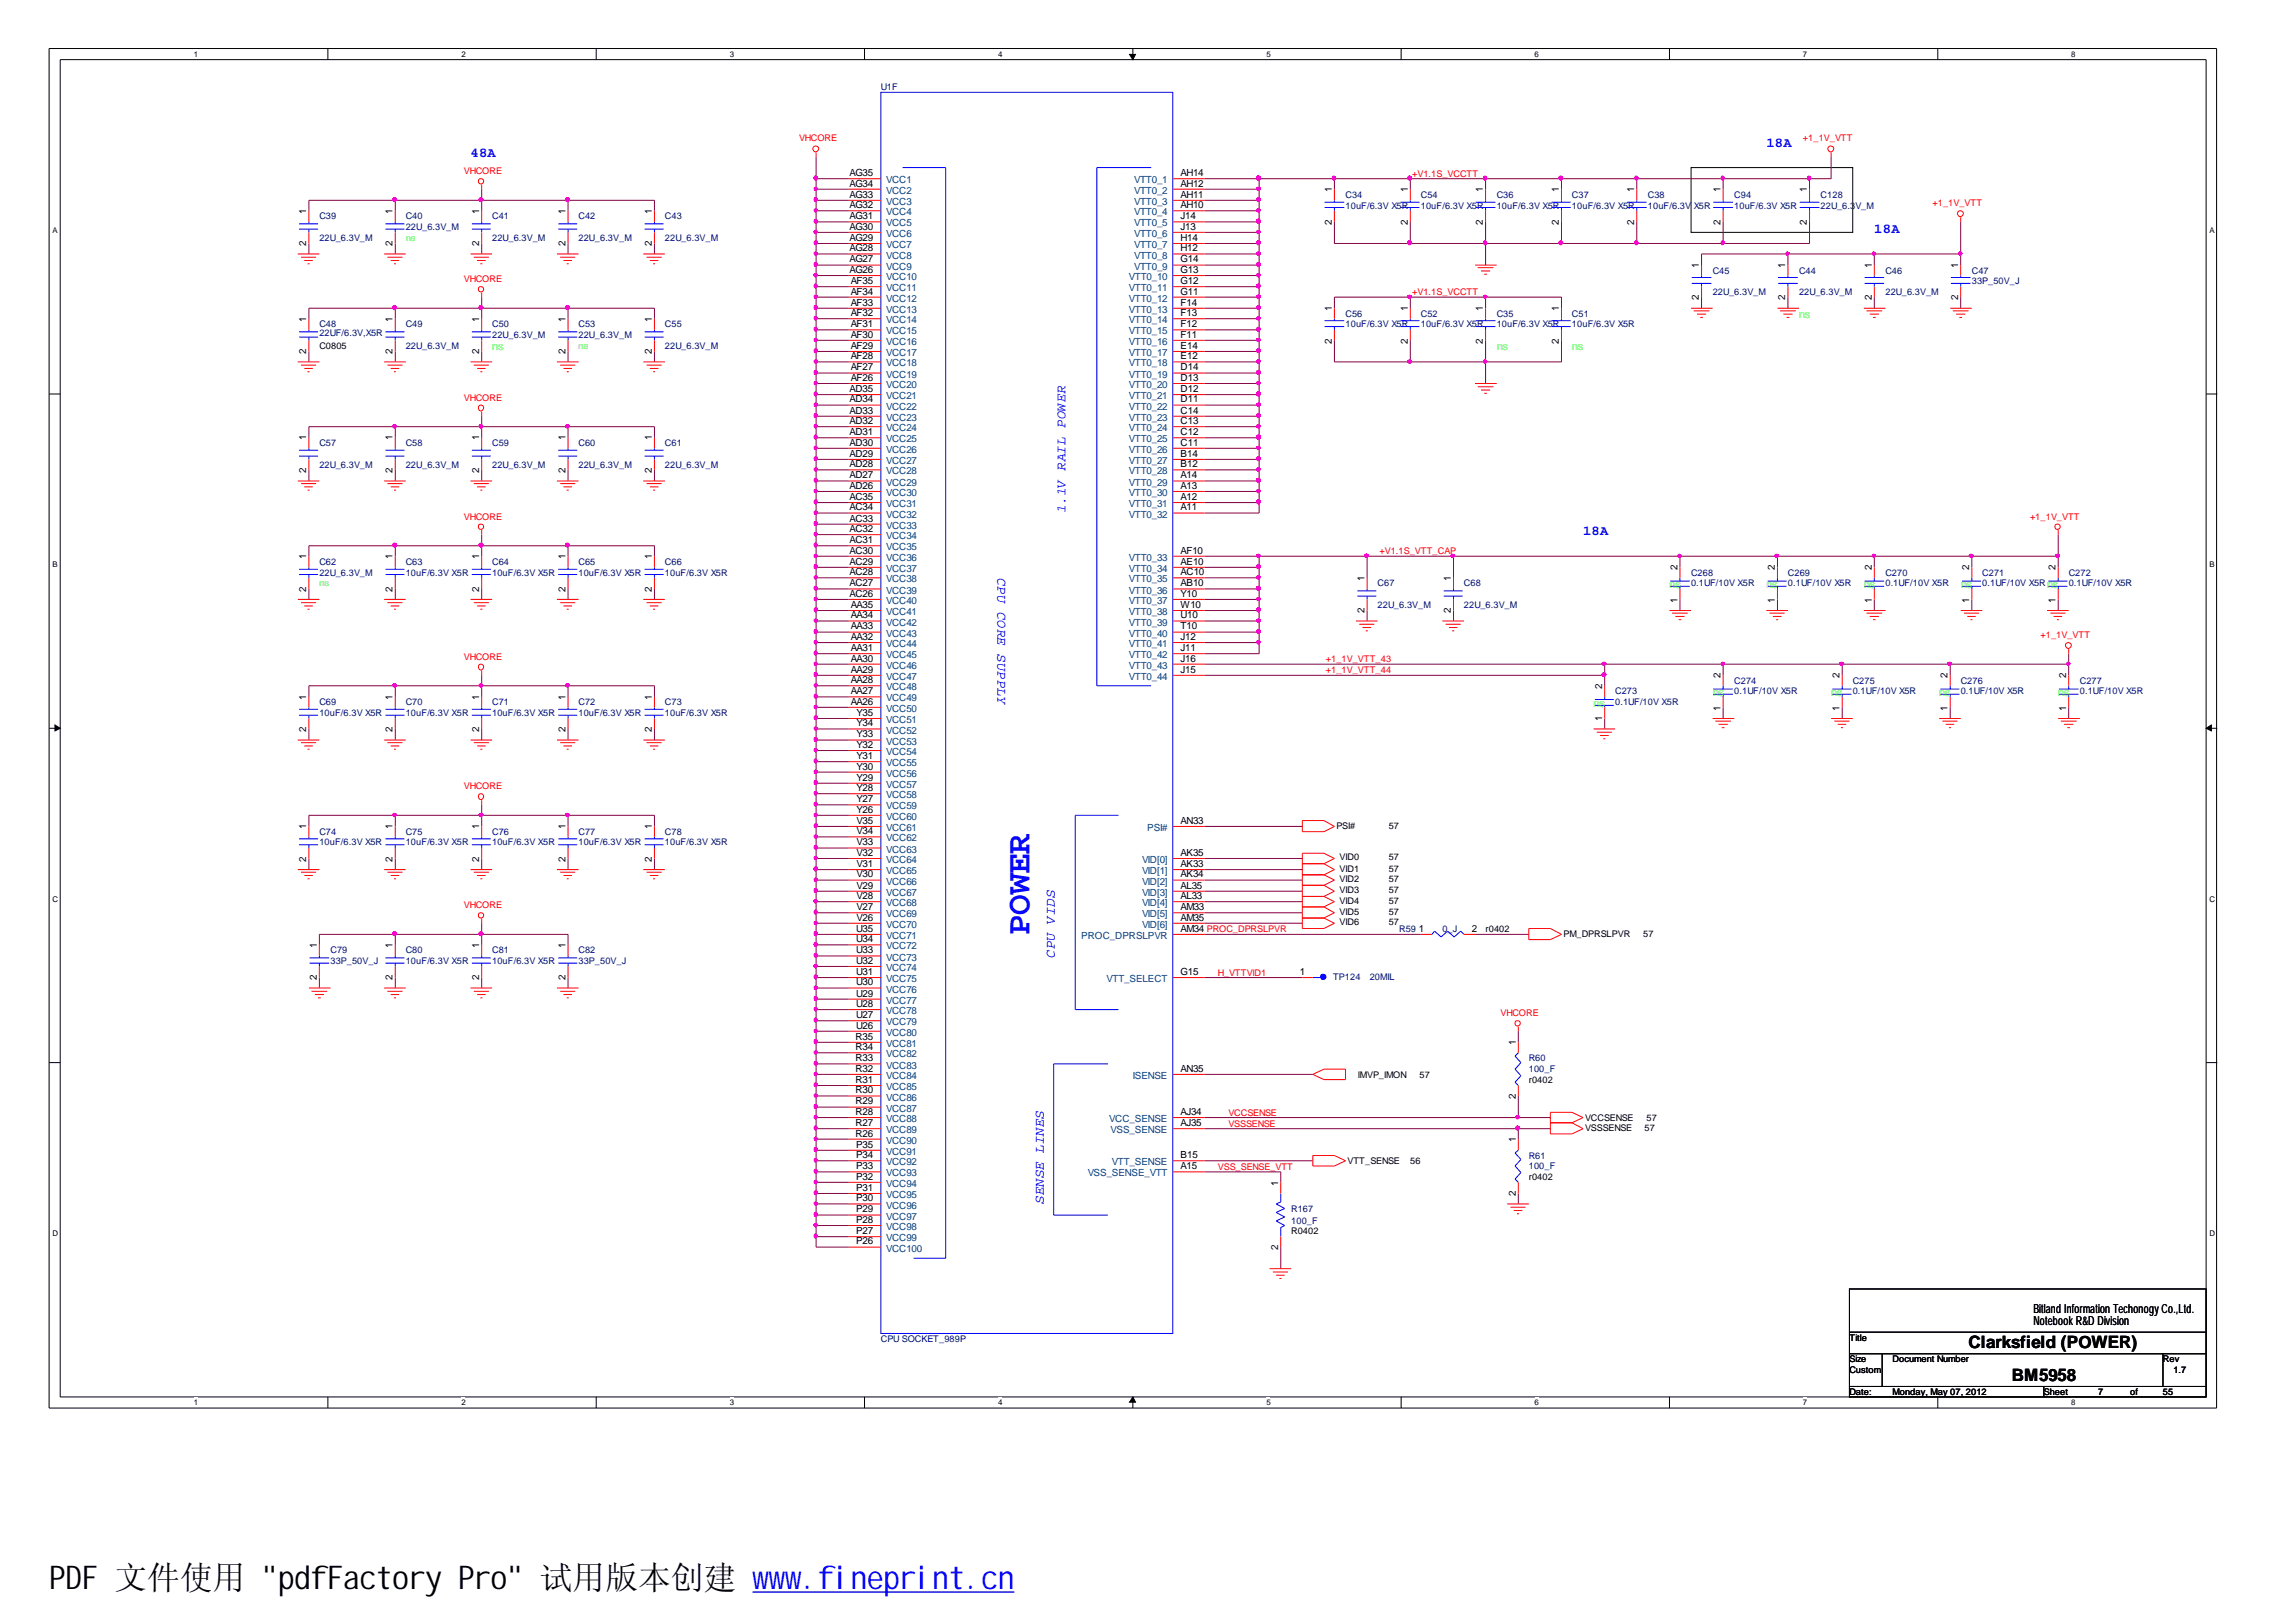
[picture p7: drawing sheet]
<svg xmlns="http://www.w3.org/2000/svg" width="297mm" height="210mm" viewBox="0 0 297 210" stroke-linecap="round" stroke-linejoin="round" font-family="sans-serif">
<defs><g id="words">
<text font-size="4.4" fill="#00f" x="133.2" y="121" transform="rotate(-90 133.2 121)">POWER</text>
<text font-size="4.2" x="6.3" y="205.7">PDF 文件使用 &quot;pdfFactory Pro&quot; 试用版本创建 ww</text>
<text font-size="4.2" fill="#00f" x="99.5" y="205.7">w.fineprint.cn</text>
<g font-size="2.2">
<text x="254.7" y="174.4">Clarksfield (POWER)</text>
<text x="260.3" y="178.7">BM5958</text>
</g>
<g font-size="1.8" fill="#00f">
<text x="60.9" y="20.3">48A</text>
<text x="228.5" y="19">18A</text>
<text x="242.5" y="30.2">18A</text>
<text x="137.8" y="66.4" transform="rotate(-90 137.8 66.4)">1.1V RAIL POWER</text>
<text x="204.8" y="69.3">18A</text>
<text x="129" y="74.8" transform="rotate(90 129 74.8)">CPU CORE SUPPLY</text>
<text x="136.5" y="124" transform="rotate(-90 136.5 124)">CPU VIDS</text>
<text x="135" y="155.8" transform="rotate(-90 135 155.8)">SENSE LINES</text>
</g>
<g font-size="1.6">
<text x="263.1" y="169.9">BitlllandInformatiiionTechonogy Co.,Ltd.</text>
<text x="263.1" y="171.5">Notebook R&amp;DDivision</text>
<text x="263.1" y="169.9">BitandInformatonTechonogy Co.,Ltd.</text>
</g>
<g font-size="1.4" fill="#0f0">
<text x="232.7" y="41.2">ns</text>
<text x="63.7" y="45.3">ns</text>
<text x="193.6" y="45.3">ns</text>
<text x="203.4" y="45.3">ns</text>
<text x="216" y="76">ns</text>
<text x="228.5" y="76">ns</text>
<text x="241.1" y="76">ns</text>
<text x="253.7" y="76">ns</text>
<text x="264.8" y="76">ns</text>
<text x="206.2" y="91.5">ns</text>
<text x="221.6" y="90">ns</text>
<text x="236.9" y="90">ns</text>
<text x="250.9" y="90">ns</text>
<text x="266.3" y="90">ns</text>
</g>
<g font-size="1.3">
<text x="109.9" y="22.8">AG35</text>
<text x="152.7" y="22.8">AH14</text>
<text x="39.6" y="27.7" transform="rotate(-90 39.6 27.7)">1</text>
<text x="50.8" y="27.7" transform="rotate(-90 50.8 27.7)">1</text>
<text x="62" y="27.7" transform="rotate(-90 62 27.7)">1</text>
<text x="73.2" y="27.7" transform="rotate(-90 73.2 27.7)">1</text>
<text x="84.3" y="27.7" transform="rotate(-90 84.3 27.7)">1</text>
<text x="109.9" y="24.1">AG34</text>
<text x="109.9" y="25.6">AG33</text>
<text x="109.9" y="26.9">AG32</text>
<text x="109.9" y="28.4">AG31</text>
<text x="109.9" y="29.7">AG30</text>
<text x="152.7" y="24.1">AH12</text>
<text x="152.7" y="25.6">AH11</text>
<text x="152.7" y="26.9">AH10</text>
<text x="152.7" y="28.4">J14</text>
<text x="152.7" y="29.7">J13</text>
<text x="172.3" y="29.1" transform="rotate(-90 172.3 29.1)">2</text>
<text x="172.3" y="24.9" transform="rotate(-90 172.3 24.9)">1</text>
<text x="182.1" y="29.1" transform="rotate(-90 182.1 29.1)">2</text>
<text x="182.1" y="24.9" transform="rotate(-90 182.1 24.9)">1</text>
<text x="191.9" y="29.1" transform="rotate(-90 191.9 29.1)">2</text>
<text x="191.9" y="24.9" transform="rotate(-90 191.9 24.9)">1</text>
<text x="201.7" y="29.1" transform="rotate(-90 201.7 29.1)">2</text>
<text x="201.7" y="24.9" transform="rotate(-90 201.7 24.9)">1</text>
<text x="211.4" y="29.1" transform="rotate(-90 211.4 29.1)">2</text>
<text x="211.4" y="24.9" transform="rotate(-90 211.4 24.9)">1</text>
<text x="222.6" y="29.1" transform="rotate(-90 222.6 29.1)">2</text>
<text x="222.6" y="24.9" transform="rotate(-90 222.6 24.9)">1</text>
<text x="233.8" y="29.1" transform="rotate(-90 233.8 29.1)">2</text>
<text x="233.8" y="24.9" transform="rotate(-90 233.8 24.9)">1</text>
<text x="39.6" y="31.8" transform="rotate(-90 39.6 31.8)">2</text>
<text x="50.8" y="31.8" transform="rotate(-90 50.8 31.8)">2</text>
<text x="62" y="31.8" transform="rotate(-90 62 31.8)">2</text>
<text x="73.2" y="31.8" transform="rotate(-90 73.2 31.8)">2</text>
<text x="84.3" y="31.8" transform="rotate(-90 84.3 31.8)">2</text>
<text x="109.9" y="31.2">AG29</text>
<text x="109.9" y="32.5">AG28</text>
<text x="109.9" y="34">AG27</text>
<text x="109.9" y="35.3">AG26</text>
<text x="152.7" y="35.3">G13</text>
<text x="152.7" y="31.2">H14</text>
<text x="152.7" y="32.5">H12</text>
<text x="152.7" y="34">G14</text>
<text x="219.8" y="34.6" transform="rotate(-90 219.8 34.6)">1</text>
<text x="231" y="34.6" transform="rotate(-90 231 34.6)">1</text>
<text x="242.1" y="34.6" transform="rotate(-90 242.1 34.6)">1</text>
<text x="253.3" y="34.6" transform="rotate(-90 253.3 34.6)">1</text>
<text x="39.6" y="41.7" transform="rotate(-90 39.6 41.7)">1</text>
<text x="50.8" y="41.7" transform="rotate(-90 50.8 41.7)">1</text>
<text x="62" y="41.7" transform="rotate(-90 62 41.7)">1</text>
<text x="73.2" y="41.7" transform="rotate(-90 73.2 41.7)">1</text>
<text x="84.3" y="41.7" transform="rotate(-90 84.3 41.7)">1</text>
<text x="110.1" y="36.8">AF35</text>
<text x="110.1" y="38.1">AF34</text>
<text x="110.1" y="39.6">AF33</text>
<text x="110.1" y="40.9">AF32</text>
<text x="152.7" y="36.8">G12</text>
<text x="152.7" y="38.1">G11</text>
<text x="152.7" y="39.6">F14</text>
<text x="152.7" y="40.9">F13</text>
<text x="172.3" y="40.2" transform="rotate(-90 172.3 40.2)">1</text>
<text x="182.1" y="40.2" transform="rotate(-90 182.1 40.2)">1</text>
<text x="191.9" y="40.2" transform="rotate(-90 191.9 40.2)">1</text>
<text x="201.7" y="40.2" transform="rotate(-90 201.7 40.2)">1</text>
<text x="219.8" y="38.9" transform="rotate(-90 219.8 38.9)">2</text>
<text x="231" y="38.9" transform="rotate(-90 231 38.9)">2</text>
<text x="242.1" y="38.9" transform="rotate(-90 242.1 38.9)">2</text>
<text x="253.3" y="38.9" transform="rotate(-90 253.3 38.9)">2</text>
<text x="39.6" y="45.8" transform="rotate(-90 39.6 45.8)">2</text>
<text x="50.8" y="45.8" transform="rotate(-90 50.8 45.8)">2</text>
<text x="62" y="45.8" transform="rotate(-90 62 45.8)">2</text>
<text x="73.2" y="45.8" transform="rotate(-90 73.2 45.8)">2</text>
<text x="84.3" y="45.8" transform="rotate(-90 84.3 45.8)">2</text>
<text x="110.1" y="42.3">AF31</text>
<text x="110.1" y="43.7">AF30</text>
<text x="110.1" y="45.1">AF29</text>
<text x="110.1" y="46.5">AF28</text>
<text x="110.1" y="47.9">AF27</text>
<text x="152.7" y="42.3">F12</text>
<text x="152.7" y="43.7">F11</text>
<text x="152.7" y="45.1">E14</text>
<text x="152.7" y="46.5">E12</text>
<text x="152.7" y="47.9">D14</text>
<text x="172.3" y="44.5" transform="rotate(-90 172.3 44.5)">2</text>
<text x="182.1" y="44.5" transform="rotate(-90 182.1 44.5)">2</text>
<text x="191.9" y="44.5" transform="rotate(-90 191.9 44.5)">2</text>
<text x="201.7" y="44.5" transform="rotate(-90 201.7 44.5)">2</text>
<text x="109.9" y="50.7">AD35</text>
<text x="109.9" y="52.1">AD34</text>
<text x="109.9" y="53.5">AD33</text>
<text x="110.1" y="49.3">AF26</text>
<text x="152.7" y="49.3">D13</text>
<text x="152.7" y="50.7">D12</text>
<text x="152.7" y="52.1">D11</text>
<text x="152.7" y="53.5">C14</text>
<text x="39.6" y="57" transform="rotate(-90 39.6 57)">1</text>
<text x="50.8" y="57" transform="rotate(-90 50.8 57)">1</text>
<text x="62" y="57" transform="rotate(-90 62 57)">1</text>
<text x="73.2" y="57" transform="rotate(-90 73.2 57)">1</text>
<text x="84.3" y="57" transform="rotate(-90 84.3 57)">1</text>
<text x="109.9" y="54.9">AD32</text>
<text x="109.9" y="56.3">AD31</text>
<text x="109.9" y="57.7">AD30</text>
<text x="109.9" y="59.1">AD29</text>
<text x="152.7" y="54.9">C13</text>
<text x="152.7" y="56.3">C12</text>
<text x="152.7" y="57.7">C11</text>
<text x="152.7" y="59.1">B14</text>
<text x="39.6" y="61.2" transform="rotate(-90 39.6 61.2)">2</text>
<text x="50.8" y="61.2" transform="rotate(-90 50.8 61.2)">2</text>
<text x="62" y="61.2" transform="rotate(-90 62 61.2)">2</text>
<text x="73.2" y="61.2" transform="rotate(-90 73.2 61.2)">2</text>
<text x="84.3" y="61.2" transform="rotate(-90 84.3 61.2)">2</text>
<text x="109.9" y="60.5">AD28</text>
<text x="109.9" y="61.9">AD27</text>
<text x="109.9" y="63.3">AD26</text>
<text x="109.9" y="64.7">AC35</text>
<text x="152.7" y="60.5">B12</text>
<text x="152.7" y="61.9">A14</text>
<text x="152.7" y="63.3">A13</text>
<text x="152.7" y="64.7">A12</text>
<text x="109.9" y="66.1">AC34</text>
<text x="109.9" y="67.5">AC33</text>
<text x="109.9" y="68.8">AC32</text>
<text x="109.9" y="70.3">AC31</text>
<text x="109.9" y="71.6">AC30</text>
<text x="152.7" y="71.6">AF10</text>
<text x="152.7" y="66.1">A11</text>
<text x="39.6" y="76.6" transform="rotate(-90 39.6 76.6)">2</text>
<text x="39.6" y="72.4" transform="rotate(-90 39.6 72.4)">1</text>
<text x="50.8" y="76.6" transform="rotate(-90 50.8 76.6)">2</text>
<text x="50.8" y="72.4" transform="rotate(-90 50.8 72.4)">1</text>
<text x="62" y="76.6" transform="rotate(-90 62 76.6)">2</text>
<text x="62" y="72.4" transform="rotate(-90 62 72.4)">1</text>
<text x="73.2" y="76.6" transform="rotate(-90 73.2 76.6)">2</text>
<text x="73.2" y="72.4" transform="rotate(-90 73.2 72.4)">1</text>
<text x="84.3" y="76.6" transform="rotate(-90 84.3 76.6)">2</text>
<text x="84.3" y="72.4" transform="rotate(-90 84.3 72.4)">1</text>
<text x="109.9" y="73.1">AC29</text>
<text x="109.9" y="74.4">AC28</text>
<text x="109.9" y="75.9">AC27</text>
<text x="109.9" y="77.2">AC26</text>
<text x="152.7" y="73.1">AE10</text>
<text x="152.7" y="74.4">AC10</text>
<text x="152.7" y="75.9">AB10</text>
<text x="152.7" y="77.2">Y10</text>
<text x="176.5" y="75.2" transform="rotate(-90 176.5 75.2)">1</text>
<text x="187.7" y="75.2" transform="rotate(-90 187.7 75.2)">1</text>
<text x="217" y="78" transform="rotate(-90 217 78)">1</text>
<text x="217" y="73.8" transform="rotate(-90 217 73.8)">2</text>
<text x="229.6" y="78" transform="rotate(-90 229.6 78)">1</text>
<text x="229.6" y="73.8" transform="rotate(-90 229.6 73.8)">2</text>
<text x="242.1" y="78" transform="rotate(-90 242.1 78)">1</text>
<text x="242.1" y="73.8" transform="rotate(-90 242.1 73.8)">2</text>
<text x="254.8" y="78" transform="rotate(-90 254.8 78)">1</text>
<text x="254.8" y="73.8" transform="rotate(-90 254.8 73.8)">2</text>
<text x="265.9" y="78" transform="rotate(-90 265.9 78)">1</text>
<text x="265.9" y="73.8" transform="rotate(-90 265.9 73.8)">2</text>
<text x="110.1" y="78.7">AA35</text>
<text x="110.1" y="80">AA34</text>
<text x="110.1" y="81.5">AA33</text>
<text x="110.1" y="82.8">AA32</text>
<text x="152.7" y="78.7">W10</text>
<text x="152.7" y="80">U10</text>
<text x="152.7" y="81.5">T10</text>
<text x="152.7" y="82.8">J12</text>
<text x="176.5" y="79.3" transform="rotate(-90 176.5 79.3)">2</text>
<text x="187.7" y="79.3" transform="rotate(-90 187.7 79.3)">2</text>
<text x="110.1" y="84.3">AA31</text>
<text x="110.1" y="85.6">AA30</text>
<text x="110.1" y="87.1">AA29</text>
<text x="110.1" y="88.4">AA28</text>
<text x="110.1" y="89.8">AA27</text>
<text x="152.7" y="84.3">J11</text>
<text x="152.7" y="85.6">J16</text>
<text x="152.7" y="87.1">J15</text>
<text x="207.3" y="89.2" transform="rotate(-90 207.3 89.2)">2</text>
<text x="222.6" y="87.7" transform="rotate(-90 222.6 87.7)">2</text>
<text x="238" y="87.7" transform="rotate(-90 238 87.7)">2</text>
<text x="252" y="87.7" transform="rotate(-90 252 87.7)">2</text>
<text x="267.3" y="87.7" transform="rotate(-90 267.3 87.7)">2</text>
<text x="39.6" y="94.8" transform="rotate(-90 39.6 94.8)">2</text>
<text x="39.6" y="90.5" transform="rotate(-90 39.6 90.5)">1</text>
<text x="50.8" y="94.8" transform="rotate(-90 50.8 94.8)">2</text>
<text x="50.8" y="90.5" transform="rotate(-90 50.8 90.5)">1</text>
<text x="62" y="94.8" transform="rotate(-90 62 94.8)">2</text>
<text x="62" y="90.5" transform="rotate(-90 62 90.5)">1</text>
<text x="73.2" y="94.8" transform="rotate(-90 73.2 94.8)">2</text>
<text x="73.2" y="90.5" transform="rotate(-90 73.2 90.5)">1</text>
<text x="84.3" y="94.8" transform="rotate(-90 84.3 94.8)">2</text>
<text x="84.3" y="90.5" transform="rotate(-90 84.3 90.5)">1</text>
<text x="110.1" y="91.2">AA26</text>
<text x="110.8" y="92.6">Y35</text>
<text x="110.8" y="94">Y34</text>
<text x="110.8" y="95.4">Y33</text>
<text x="207.3" y="93.3" transform="rotate(-90 207.3 93.3)">1</text>
<text x="222.6" y="92" transform="rotate(-90 222.6 92)">1</text>
<text x="238" y="92" transform="rotate(-90 238 92)">1</text>
<text x="252" y="92" transform="rotate(-90 252 92)">1</text>
<text x="267.3" y="92" transform="rotate(-90 267.3 92)">1</text>
<text x="110.8" y="96.8">Y32</text>
<text x="110.8" y="98.2">Y31</text>
<text x="110.8" y="99.6">Y30</text>
<text x="110.8" y="101">Y29</text>
<text x="39.6" y="107.3" transform="rotate(-90 39.6 107.3)">1</text>
<text x="50.8" y="107.3" transform="rotate(-90 50.8 107.3)">1</text>
<text x="62" y="107.3" transform="rotate(-90 62 107.3)">1</text>
<text x="73.2" y="107.3" transform="rotate(-90 73.2 107.3)">1</text>
<text x="84.3" y="107.3" transform="rotate(-90 84.3 107.3)">1</text>
<text x="110.8" y="102.4">Y28</text>
<text x="110.8" y="103.8">Y27</text>
<text x="110.8" y="105.2">Y26</text>
<text x="110.8" y="106.6">V35</text>
<text x="110.8" y="108">V34</text>
<text x="152.7" y="106.6">AN33</text>
<text x="39.6" y="111.5" transform="rotate(-90 39.6 111.5)">2</text>
<text x="50.8" y="111.5" transform="rotate(-90 50.8 111.5)">2</text>
<text x="62" y="111.5" transform="rotate(-90 62 111.5)">2</text>
<text x="73.2" y="111.5" transform="rotate(-90 73.2 111.5)">2</text>
<text x="84.3" y="111.5" transform="rotate(-90 84.3 111.5)">2</text>
<text x="110.8" y="109.4">V33</text>
<text x="110.8" y="110.8">V32</text>
<text x="110.8" y="112.2">V31</text>
<text x="110.8" y="113.6">V30</text>
<text x="152.7" y="110.8">AK35</text>
<text x="152.7" y="112.2">AK33</text>
<text x="152.7" y="113.6">AK34</text>
<text x="110.8" y="115">V29</text>
<text x="110.8" y="116.3">V28</text>
<text x="110.8" y="117.8">V27</text>
<text x="110.8" y="119.1">V26</text>
<text x="152.7" y="115">AL35</text>
<text x="152.7" y="116.3">AL33</text>
<text x="152.7" y="117.8">AM33</text>
<text x="152.7" y="119.1">AM35</text>
<text x="41" y="122.7" transform="rotate(-90 41 122.7)">1</text>
<text x="50.8" y="122.7" transform="rotate(-90 50.8 122.7)">1</text>
<text x="62" y="122.7" transform="rotate(-90 62 122.7)">1</text>
<text x="73.2" y="122.7" transform="rotate(-90 73.2 122.7)">1</text>
<text x="110.7" y="120.6">U35</text>
<text x="110.7" y="121.9">U34</text>
<text x="110.7" y="123.4">U33</text>
<text x="110.7" y="124.7">U32</text>
<text x="152.7" y="120.6">AM34 PROC_DPRSLPVR</text>
<text x="183.6" y="120.6">1</text>
<text x="190.4" y="120.6">2</text>
<text x="41" y="126.8" transform="rotate(-90 41 126.8)">2</text>
<text x="50.8" y="126.8" transform="rotate(-90 50.8 126.8)">2</text>
<text x="62" y="126.8" transform="rotate(-90 62 126.8)">2</text>
<text x="73.2" y="126.8" transform="rotate(-90 73.2 126.8)">2</text>
<text x="110.7" y="126.2">U31</text>
<text x="110.7" y="127.5">U30</text>
<text x="110.7" y="129">U29</text>
<text x="110.7" y="130.3">U28</text>
<text x="110.7" y="131.8">U27</text>
<text x="152.7" y="126.2">G15</text>
<text x="168.1" y="126.2">1</text>
<text x="110.7" y="134.5">R35</text>
<text x="110.7" y="135.9">R34</text>
<text x="110.7" y="137.3">R33</text>
<text x="110.7" y="133.1">U26</text>
<text x="196.1" y="135.2" transform="rotate(-90 196.1 135.2)">1</text>
<text x="110.7" y="138.7">R32</text>
<text x="110.7" y="140.1">R31</text>
<text x="110.7" y="141.5">R30</text>
<text x="110.7" y="142.9">R29</text>
<text x="152.7" y="138.7">AN35</text>
<text x="196.1" y="142.3" transform="rotate(-90 196.1 142.3)">2</text>
<text x="110.7" y="144.3">R28</text>
<text x="110.7" y="145.7">R27</text>
<text x="110.7" y="147.1">R26</text>
<text x="110.7" y="148.5">P35</text>
<text x="110.7" y="149.9">P34</text>
<text x="152.7" y="144.3">AJ34</text>
<text x="152.7" y="145.7">AJ35</text>
<text x="152.7" y="149.9">B15</text>
<text x="196.1" y="147.8" transform="rotate(-90 196.1 147.8)">1</text>
<text x="110.7" y="151.3">P33</text>
<text x="110.7" y="152.7">P32</text>
<text x="110.7" y="154.1">P31</text>
<text x="110.7" y="155.5">P30</text>
<text x="152.7" y="151.3">A15</text>
<text x="165.4" y="153.4" transform="rotate(-90 165.4 153.4)">1</text>
<text x="196.1" y="154.8" transform="rotate(-90 196.1 154.8)">2</text>
<text x="110.7" y="156.9">P29</text>
<text x="110.7" y="158.3">P28</text>
<text x="110.7" y="159.7">P27</text>
<text x="110.7" y="161.1">P26</text>
<text x="165.4" y="161.8" transform="rotate(-90 165.4 161.8)">2</text>
</g>
<g font-size="1.3" fill="#004080">
<text x="114.6" y="23.7">VCC1</text>
<text x="146.7" y="23.7">VTT0_1</text>
<text x="114.6" y="25.1">VCC2</text>
<text x="114.6" y="26.5">VCC3</text>
<text x="114.6" y="27.9">VCC4</text>
<text x="114.6" y="29.3">VCC5</text>
<text x="146.7" y="25.1">VTT0_2</text>
<text x="146.7" y="26.5">VTT0_3</text>
<text x="146.7" y="27.9">VTT0_4</text>
<text x="146.7" y="29.3">VTT0_5</text>
<text x="114.6" y="30.7">VCC6</text>
<text x="114.6" y="32.1">VCC7</text>
<text x="114.6" y="33.5">VCC8</text>
<text x="114.6" y="34.9">VCC9</text>
<text x="146.7" y="30.7">VTT0_6</text>
<text x="146.7" y="32.1">VTT0_7</text>
<text x="146.7" y="33.5">VTT0_8</text>
<text x="146.7" y="34.9">VTT0_9</text>
<text x="114.6" y="36.3">VCC10</text>
<text x="114.6" y="37.7">VCC11</text>
<text x="114.6" y="39">VCC12</text>
<text x="114.6" y="40.5">VCC13</text>
<text x="114.6" y="41.8">VCC14</text>
<text x="146" y="36.3">VTT0_10</text>
<text x="146" y="37.7">VTT0_11</text>
<text x="146" y="39">VTT0_12</text>
<text x="146" y="40.5">VTT0_13</text>
<text x="146" y="41.8">VTT0_14</text>
<text x="114.6" y="43.3">VCC15</text>
<text x="114.6" y="44.6">VCC16</text>
<text x="114.6" y="46.1">VCC17</text>
<text x="114.6" y="47.4">VCC18</text>
<text x="146" y="43.3">VTT0_15</text>
<text x="146" y="44.6">VTT0_16</text>
<text x="146" y="46.1">VTT0_17</text>
<text x="146" y="47.4">VTT0_18</text>
<text x="114.6" y="48.9">VCC19</text>
<text x="114.6" y="50.2">VCC20</text>
<text x="114.6" y="51.7">VCC21</text>
<text x="114.6" y="53">VCC22</text>
<text x="146" y="48.9">VTT0_19</text>
<text x="146" y="50.2">VTT0_20</text>
<text x="146" y="51.7">VTT0_21</text>
<text x="146" y="53">VTT0_22</text>
<text x="114.6" y="54.5">VCC23</text>
<text x="114.6" y="55.8">VCC24</text>
<text x="114.6" y="57.2">VCC25</text>
<text x="114.6" y="58.6">VCC26</text>
<text x="146" y="54.5">VTT0_23</text>
<text x="146" y="55.8">VTT0_24</text>
<text x="146" y="57.2">VTT0_25</text>
<text x="146" y="58.6">VTT0_26</text>
<text x="114.6" y="60">VCC27</text>
<text x="114.6" y="61.4">VCC28</text>
<text x="114.6" y="62.8">VCC29</text>
<text x="114.6" y="64.2">VCC30</text>
<text x="114.6" y="65.6">VCC31</text>
<text x="146" y="60">VTT0_27</text>
<text x="146" y="61.4">VTT0_28</text>
<text x="146" y="62.8">VTT0_29</text>
<text x="146" y="64.2">VTT0_30</text>
<text x="146" y="65.6">VTT0_31</text>
<text x="114.6" y="67">VCC32</text>
<text x="114.6" y="68.4">VCC33</text>
<text x="114.6" y="69.8">VCC34</text>
<text x="114.6" y="71.2">VCC35</text>
<text x="146" y="67">VTT0_32</text>
<text x="114.6" y="72.6">VCC36</text>
<text x="114.6" y="74">VCC37</text>
<text x="114.6" y="75.4">VCC38</text>
<text x="114.6" y="76.8">VCC39</text>
<text x="146" y="72.6">VTT0_33</text>
<text x="146" y="74">VTT0_34</text>
<text x="146" y="75.4">VTT0_35</text>
<text x="146" y="76.8">VTT0_36</text>
<text x="114.6" y="78.2">VCC40</text>
<text x="114.6" y="79.6">VCC41</text>
<text x="114.6" y="81">VCC42</text>
<text x="114.6" y="82.4">VCC43</text>
<text x="114.6" y="83.7">VCC44</text>
<text x="146" y="78.2">VTT0_37</text>
<text x="146" y="79.6">VTT0_38</text>
<text x="146" y="81">VTT0_39</text>
<text x="146" y="82.4">VTT0_40</text>
<text x="146" y="83.7">VTT0_41</text>
<text x="114.6" y="85.2">VCC45</text>
<text x="114.6" y="86.5">VCC46</text>
<text x="114.6" y="88">VCC47</text>
<text x="114.6" y="89.3">VCC48</text>
<text x="146" y="85.2">VTT0_42</text>
<text x="146" y="86.5">VTT0_43</text>
<text x="146" y="88">VTT0_44</text>
<text x="114.6" y="90.8">VCC49</text>
<text x="114.6" y="92.1">VCC50</text>
<text x="114.6" y="93.6">VCC51</text>
<text x="114.6" y="94.9">VCC52</text>
<text x="114.6" y="96.4">VCC53</text>
<text x="114.6" y="97.7">VCC54</text>
<text x="114.6" y="99.2">VCC55</text>
<text x="114.6" y="100.5">VCC56</text>
<text x="114.6" y="102">VCC57</text>
<text x="114.6" y="103.3">VCC58</text>
<text x="114.6" y="104.7">VCC59</text>
<text x="114.6" y="106.1">VCC60</text>
<text x="114.6" y="107.5">VCC61</text>
<text x="148.4" y="107.5">PSI#</text>
<text x="114.6" y="108.9">VCC62</text>
<text x="114.6" y="110.3">VCC63</text>
<text x="114.6" y="111.7">VCC64</text>
<text x="114.6" y="113.1">VCC65</text>
<text x="147.7" y="111.7">VID[0]</text>
<text x="147.7" y="113.1">VID[1]</text>
<text x="114.6" y="114.5">VCC66</text>
<text x="114.6" y="115.9">VCC67</text>
<text x="114.6" y="117.3">VCC68</text>
<text x="114.6" y="118.7">VCC69</text>
<text x="147.7" y="114.5">VID[2]</text>
<text x="147.7" y="115.9">VID[3]</text>
<text x="147.7" y="117.3">VID[4]</text>
<text x="147.7" y="118.7">VID[5]</text>
<text x="114.6" y="120.1">VCC70</text>
<text x="114.6" y="121.5">VCC71</text>
<text x="114.6" y="122.9">VCC72</text>
<text x="114.6" y="124.3">VCC73</text>
<text x="114.6" y="125.7">VCC74</text>
<text x="139.9" y="121.5">PROC_DPRSLPVR</text>
<text x="147.7" y="120.1">VID[6]</text>
<text x="114.6" y="127.1">VCC75</text>
<text x="114.6" y="128.5">VCC76</text>
<text x="114.6" y="129.9">VCC77</text>
<text x="114.6" y="131.2">VCC78</text>
<text x="143.2" y="127.1">VTT_SELECT</text>
<text x="114.6" y="132.7">VCC79</text>
<text x="114.6" y="134">VCC80</text>
<text x="114.6" y="135.5">VCC81</text>
<text x="114.6" y="136.8">VCC82</text>
<text x="114.6" y="138.3">VCC83</text>
<text x="114.6" y="139.6">VCC84</text>
<text x="114.6" y="141.1">VCC85</text>
<text x="114.6" y="142.4">VCC86</text>
<text x="114.6" y="143.9">VCC87</text>
<text x="146.6" y="139.6">ISENSE</text>
<text x="114.6" y="145.2">VCC88</text>
<text x="114.6" y="146.7">VCC89</text>
<text x="114.6" y="148">VCC90</text>
<text x="114.6" y="149.5">VCC91</text>
<text x="143.5" y="145.2">VCC_SENSE</text>
<text x="143.7" y="146.7">VSS_SENSE</text>
<text x="114.6" y="150.8">VCC92</text>
<text x="114.6" y="152.2">VCC93</text>
<text x="114.6" y="153.6">VCC94</text>
<text x="114.6" y="155">VCC95</text>
<text x="140.7" y="152.2">VSS_SENSE_VTT</text>
<text x="143.8" y="150.8">VTT_SENSE</text>
<text x="114.6" y="156.4">VCC96</text>
<text x="114.6" y="157.8">VCC97</text>
<text x="114.6" y="159.2">VCC98</text>
<text x="114.6" y="160.6">VCC99</text>
<text x="114.6" y="162">VCC100</text>
</g>
<g font-size="1.2" fill="#000080">
<text x="114" y="11.6">U1F</text>
<text x="41.3" y="28.4">C39</text>
<text x="52.5" y="28.4">C40</text>
<text x="52.5" y="29.8">22U_6.3V_M</text>
<text x="63.7" y="28.4">C41</text>
<text x="74.8" y="28.4">C42</text>
<text x="86" y="28.4">C43</text>
<text x="174.1" y="25.6">C34</text>
<text x="174.1" y="27">10uF/6.3V X5R</text>
<text x="183.8" y="25.6">C54</text>
<text x="183.8" y="27">10uF/6.3V X5R</text>
<text x="193.6" y="25.6">C36</text>
<text x="193.6" y="27">10uF/6.3V X5R</text>
<text x="203.4" y="25.6">C37</text>
<text x="203.4" y="27">10uF/6.3V X5R</text>
<text x="213.2" y="25.6">C38</text>
<text x="213.2" y="27">10uF/6.3V</text>
<text x="219.1" y="27">X5R</text>
<text x="224.4" y="25.6">C94</text>
<text x="224.4" y="27">10uF/6.3V X5R</text>
<text x="235.5" y="25.6">C128</text>
<text x="235.5" y="27">22U_6.3</text>
<text x="240" y="27">V_M</text>
<text x="41.3" y="31.2">22U_6.3V_M</text>
<text x="63.7" y="31.2">22U_6.3V_M</text>
<text x="74.8" y="31.2">22U_6.3V_M</text>
<text x="86" y="31.2">22U_6.3V_M</text>
<text x="221.6" y="35.4">C45</text>
<text x="232.7" y="35.4">C44</text>
<text x="243.9" y="35.4">C46</text>
<text x="255.1" y="35.4">C47</text>
<text x="174.1" y="41">C56</text>
<text x="183.8" y="41">C52</text>
<text x="193.6" y="41">C35</text>
<text x="203.4" y="41">C51</text>
<text x="221.6" y="38.2">22U_6.3V_M</text>
<text x="232.7" y="38.2">22U_6.3V_M</text>
<text x="243.9" y="38.2">22U_6.3V_M</text>
<text x="255.1" y="36.8">33P_50V_J</text>
<text x="41.3" y="42.3">C48</text>
<text x="41.3" y="43.4">22UF/6.3V,X5R</text>
<text x="52.5" y="42.3">C49</text>
<text x="52.5" y="45.1">22U_6.3V_M</text>
<text x="63.7" y="42.3">C50</text>
<text x="63.7" y="43.8">22U_6.3V_M</text>
<text x="74.8" y="42.3">C53</text>
<text x="74.8" y="43.8">22U_6.3V_M</text>
<text x="86" y="42.3">C55</text>
<text x="86" y="45.1">22U_6.3V_M</text>
<text x="174.1" y="42.3">10uF/6.3V X5R</text>
<text x="183.8" y="42.3">10uF/6.3V X5R</text>
<text x="193.6" y="42.3">10uF/6.3V X5R</text>
<text x="203.4" y="42.3">10uF/6.3V X5R</text>
<text x="41.3" y="57.8">C57</text>
<text x="52.5" y="57.8">C58</text>
<text x="63.7" y="57.8">C59</text>
<text x="74.8" y="57.8">C60</text>
<text x="86" y="57.8">C61</text>
<text x="41.3" y="60.6">22U_6.3V_M</text>
<text x="52.5" y="60.6">22U_6.3V_M</text>
<text x="63.7" y="60.6">22U_6.3V_M</text>
<text x="74.8" y="60.6">22U_6.3V_M</text>
<text x="86" y="60.6">22U_6.3V_M</text>
<text x="41.3" y="73.1">C62</text>
<text x="41.3" y="74.5">22U_6.3V_M</text>
<text x="52.5" y="73.1">C63</text>
<text x="52.5" y="74.5">10uF/6.3V X5R</text>
<text x="63.7" y="73.1">C64</text>
<text x="63.7" y="74.5">10uF/6.3V X5R</text>
<text x="74.8" y="73.1">C65</text>
<text x="74.8" y="74.5">10uF/6.3V X5R</text>
<text x="86" y="73.1">C66</text>
<text x="86" y="74.5">10uF/6.3V X5R</text>
<text x="178.2" y="75.9">C67</text>
<text x="189.4" y="75.9">C68</text>
<text x="218.8" y="74.5">C268</text>
<text x="218.8" y="75.9">0.1UF/10V X5R</text>
<text x="231.3" y="74.5">C269</text>
<text x="231.3" y="75.9">0.1UF/10V X5R</text>
<text x="243.9" y="74.5">C270</text>
<text x="243.9" y="75.9">0.1UF/10V X5R</text>
<text x="256.5" y="74.5">C271</text>
<text x="256.5" y="75.9">0.1UF/10V X5R</text>
<text x="267.6" y="74.5">C272</text>
<text x="267.6" y="75.9">0.1UF/10V X5R</text>
<text x="178.2" y="78.7">22U_6.3V_M</text>
<text x="189.4" y="78.7">22U_6.3V_M</text>
<text x="209" y="89.8">C273</text>
<text x="224.4" y="88.5">C274</text>
<text x="224.4" y="89.8">0.1UF/10V X5R</text>
<text x="239.7" y="88.5">C275</text>
<text x="239.7" y="89.8">0.1UF/10V X5R</text>
<text x="253.7" y="88.5">C276</text>
<text x="253.7" y="89.8">0.1UF/10V X5R</text>
<text x="269.1" y="88.5">C277</text>
<text x="269.1" y="89.8">0.1UF/10V X5R</text>
<text x="41.3" y="91.3">C69</text>
<text x="41.3" y="92.6">10uF/6.3V X5R</text>
<text x="52.5" y="91.3">C70</text>
<text x="52.5" y="92.6">10uF/6.3V X5R</text>
<text x="63.7" y="91.3">C71</text>
<text x="63.7" y="92.6">10uF/6.3V X5R</text>
<text x="74.8" y="91.3">C72</text>
<text x="74.8" y="92.6">10uF/6.3V X5R</text>
<text x="86" y="91.3">C73</text>
<text x="86" y="92.6">10uF/6.3V X5R</text>
<text x="209" y="91.3">0.1UF/10V X5R</text>
<text x="41.3" y="108">C74</text>
<text x="41.3" y="109.4">10uF/6.3V X5R</text>
<text x="52.5" y="108">C75</text>
<text x="52.5" y="109.4">10uF/6.3V X5R</text>
<text x="63.7" y="108">C76</text>
<text x="63.7" y="109.4">10uF/6.3V X5R</text>
<text x="74.8" y="108">C77</text>
<text x="74.8" y="109.4">10uF/6.3V X5R</text>
<text x="86" y="108">C78</text>
<text x="86" y="109.4">10uF/6.3V X5R</text>
<text x="42.8" y="123.4">C79</text>
<text x="42.8" y="124.8">33P_50V_J</text>
<text x="52.5" y="123.4">C80</text>
<text x="52.5" y="124.8">10uF/6.3V X5R</text>
<text x="63.7" y="123.4">C81</text>
<text x="63.7" y="124.8">10uF/6.3V X5R</text>
<text x="74.8" y="123.4">C82</text>
<text x="74.8" y="124.8">33P_50V_J</text>
<text x="181" y="120.6">R59</text>
<text x="186.6" y="120.6">0_J</text>
<text x="172.5" y="126.8">TP124</text>
<text x="177.2" y="126.8">20MIL</text>
<text x="197.8" y="137.3">R60</text>
<text x="197.8" y="138.8">100_F</text>
<text x="197.8" y="150">R61</text>
<text x="197.8" y="151.3">100_F</text>
<text x="167" y="156.9">R167</text>
<text x="167" y="158.3">100_F</text>
<text x="114" y="173.7">CPU SOCKET_989P</text>
</g>
<g font-size="1.2" fill="#f00">
<text x="60" y="22.5">VHCORE</text>
<text x="103.4" y="18.3">VHCORE</text>
<text x="182.7" y="22.9">+V1.1S_VCCTT</text>
<text x="233.3" y="18.3">+1_1V_VTT</text>
<text x="250" y="26.7">+1_1V_VTT</text>
<text x="60" y="36.5">VHCORE</text>
<text x="182.7" y="38.2">+V1.1S_VCCTT</text>
<text x="60" y="51.8">VHCORE</text>
<text x="60" y="67.2">VHCORE</text>
<text x="178.5" y="71.7">+V1.1S_VTT_CAP</text>
<text x="262.6" y="67.2">+1_1V_VTT</text>
<text x="264" y="82.6">+1_1V_VTT</text>
<text x="60" y="85.4">VHCORE</text>
<text x="171.5" y="87.1">+1_1V_VTT_44</text>
<text x="171.5" y="85.7">+1_1V_VTT_43</text>
<text x="60" y="102.1">VHCORE</text>
<text x="60" y="117.5">VHCORE</text>
<text x="157.6" y="126.3">H_VTTVID1</text>
<text x="194.1" y="131.5">VHCORE</text>
<text x="158.9" y="145.8">VSSSENSE</text>
<text x="158.9" y="144.4">VCCSENSE</text>
<text x="157.6" y="151.4">VSS_SENSE_VTT</text>
</g>
<g font-size="1.2" fill="#0f0">
<text x="52.5" y="31.2">ns</text>
<text x="74.8" y="45.1">ns</text>
<text x="41.3" y="75.9">ns</text>
</g>
<g font-size="1.2">
<text x="41.3" y="45.1">C0805</text>
<text x="172.9" y="107.3">PSI#</text>
<text x="179.7" y="107.3">57</text>
<text x="173.3" y="111.4">VID0</text>
<text x="173.3" y="112.8">VID1</text>
<text x="179.7" y="111.4">57</text>
<text x="179.7" y="112.8">57</text>
<text x="173.3" y="114.1">VID2</text>
<text x="173.3" y="115.6">VID3</text>
<text x="173.3" y="118.4">VID5</text>
<text x="173.3" y="116.9">VID4</text>
<text x="173.3" y="119.7">VID6</text>
<text x="179.7" y="114.1">57</text>
<text x="179.7" y="115.6">57</text>
<text x="179.7" y="118.4">57</text>
<text x="179.7" y="116.9">57</text>
<text x="179.7" y="119.7">57</text>
<text x="192.2" y="120.6">r0402</text>
<text x="202.3" y="121.3">PM_DPRSLPVR</text>
<text x="212.6" y="121.3">57</text>
<text x="175.7" y="139.5">IMVP_IMON</text>
<text x="183.6" y="139.5">57</text>
<text x="197.8" y="140.1">r0402</text>
<text x="205.1" y="145">VCCSENSE</text>
<text x="205.1" y="146.4">VSSSENSE</text>
<text x="212.8" y="146.4">57</text>
<text x="213" y="145">57</text>
<text x="174.3" y="150.6">VTT_SENSE</text>
<text x="182.5" y="150.6">56</text>
<text x="197.8" y="152.8">r0402</text>
<text x="167" y="159.7">R0402</text>
<text x="239.3" y="173.5">Title</text>
<text x="239.3" y="176.3">Size</text>
<text x="239.3" y="177.7">Custom</text>
<text x="244.9" y="176.3">Document Number</text>
<text x="279.8" y="176.3">Rev</text>
<text x="281.2" y="177.7">1.7</text>
<text x="239.3" y="180.5">Date:</text>
<text x="244.9" y="180.5">Monday, May 07, 2012</text>
<text x="264.4" y="180.5">Sheet</text>
<text x="271.4" y="180.5">7</text>
<text x="275.6" y="180.5">of</text>
<text x="279.8" y="180.5">55</text>
</g>
<g font-size="1">
<text x="25.1" y="7.4">1</text>
<text x="59.7" y="7.4">2</text>
<text x="94.4" y="7.4">3</text>
<text x="129.1" y="7.4">4</text>
<text x="163.8" y="7.4">5</text>
<text x="198.5" y="7.4">6</text>
<text x="233.3" y="7.4">7</text>
<text x="268" y="7.4">8</text>
<text x="6.8" y="30.2">A</text>
<text x="285.8" y="30.2">A</text>
<text x="6.8" y="73.4">B</text>
<text x="285.8" y="73.4">B</text>
<text x="6.8" y="116.7">C</text>
<text x="285.8" y="116.7">C</text>
<text x="6.8" y="159.9">D</text>
<text x="285.8" y="159.9">D</text>
<text x="25.1" y="181.9">1</text>
<text x="59.7" y="181.9">2</text>
<text x="94.4" y="181.9">3</text>
<text x="129.1" y="181.9">4</text>
<text x="163.8" y="181.9">5</text>
<text x="198.5" y="181.9">6</text>
<text x="233.3" y="181.9">7</text>
<text x="268" y="181.9">8</text>
</g>
</g></defs>
<path d="M6.3 6.3h280.5v175.9h-280.5zM7.8 7.7h277.6v173.1h-277.6z" fill="none" stroke="#000" stroke-width=".13"/>
<g fill="#fff">
<path d="M25.1 6.4h.5v1.2h-.5z"/>
<path d="M25.1 180.9h.5v1.2h-.5z"/>
</g>
<path d="M42.4 6.3v1.4M42.4 180.8v1.4" fill="none" stroke="#000" stroke-width=".13"/>
<g fill="#fff">
<path d="M59.7 6.4h.5v1.2h-.5z"/>
<path d="M59.7 180.9h.5v1.2h-.5z"/>
</g>
<path d="M77.1 6.3v1.4M77.1 180.8v1.4" fill="none" stroke="#000" stroke-width=".13"/>
<g fill="#fff">
<path d="M94.4 6.4h.5v1.2h-.5z"/>
<path d="M94.4 180.9h.5v1.2h-.5z"/>
</g>
<path d="M111.8 6.3v1.4M111.8 180.8v1.4" fill="none" stroke="#000" stroke-width=".13"/>
<g fill="#fff">
<path d="M129.1 6.4h.5v1.2h-.5z"/>
<path d="M129.1 180.9h.5v1.2h-.5z"/>
</g>
<path d="M146.6 6.3v1.4M146.6 180.8v1.4" fill="none" stroke="#000" stroke-width=".13"/>
<g fill="#000" stroke="#000" stroke-width=".13">
<path d="M146.1 7h.8l-.3 .7z" fill-rule="evenodd"/>
<path d="M146.6 180.8l.3 .7h-.8z" fill-rule="evenodd"/>
</g>
<g fill="#fff">
<path d="M163.8 6.4h.5v1.2h-.5z"/>
<path d="M163.8 180.9h.5v1.2h-.5z"/>
</g>
<path d="M181.3 6.3v1.4M181.3 180.8v1.4" fill="none" stroke="#000" stroke-width=".13"/>
<g fill="#fff">
<path d="M198.5 6.4h.6v1.2h-.6z"/>
<path d="M198.5 180.9h.6v1.2h-.6z"/>
</g>
<path d="M216 6.3v1.4M216 180.8v1.4" fill="none" stroke="#000" stroke-width=".13"/>
<g fill="#fff">
<path d="M233.3 6.4h.5v1.2h-.5z"/>
<path d="M233.3 180.9h.5v1.2h-.5z"/>
</g>
<path d="M250.7 6.3v1.4M250.7 180.8v1.4" fill="none" stroke="#000" stroke-width=".13"/>
<g fill="#fff">
<path d="M268 6.4h.5v1.2h-.5z"/>
<path d="M268 180.9h.5v1.2h-.5z"/>
<path d="M6.8 29.1h.6v1.3h-.6z"/>
<path d="M285.8 29.1h.6v1.3h-.6z"/>
<path d="M6.8 72.4h.6v1.3h-.6z"/>
<path d="M285.8 72.4h.6v1.3h-.6z"/>
</g>
<path d="M6.3 51h1.5M285.4 51h1.5" fill="none" stroke="#000" stroke-width=".13"/>
<g fill="#fff">
<path d="M6.8 115.7h.6v1.2h-.6z"/>
<path d="M285.8 115.7h.6v1.2h-.6z"/>
</g>
<path d="M6.3 94.2h1.5M285.4 94.2h1.5" fill="none" stroke="#000" stroke-width=".13"/>
<g fill="#000" stroke="#000" stroke-width=".13">
<path d="M7.1 93.8l.7 .4-.7 .4z" fill-rule="evenodd"/>
<path d="M285.4 94.2l.7-.4v.8z" fill-rule="evenodd"/>
</g>
<g fill="#fff">
<path d="M6.8 158.9h.6v1.3h-.6z"/>
<path d="M285.8 158.9h.6v1.3h-.6z"/>
</g>
<path d="M218.8 21.7h20.9v8.4h-20.9zM6.3 137.5h1.5M285.4 137.5h1.5M239.3 166.8h46.1v14h-46.1zM239.3 172.4h46.1M239.3 175.2h46.1M239.3 179.4h46.1M243.5 175.2v4.2M264.4 179.4v1.4M279.8 175.2v4.2" fill="none" stroke="#000" stroke-width=".13"/>
<g fill="none" stroke="#800040" stroke-width=".13">
<path d="M40 27.3v-1.4h44.7v1.4M40 31.5v1.4M51.1 25.9v1.4M51.1 31.5v1.4M51.1 39.9v1.3M62.3 24.5v2.8M62.3 31.5v1.4M62.3 38.5v2.7M73.5 25.9v1.4M73.5 31.5v1.4M73.5 39.9v1.3M84.7 31.5v1.4"/>
<path d="M105.6 39.9h4.2M105.6 25.9h4.2M105.6 23.1h4.2M105.6 20.3v141.1h4.2M105.6 24.5h4.2M105.6 27.3h4.2M105.6 28.7h4.2M105.6 30.1h4.2M105.6 31.5h4.2M105.6 32.9h4.2M105.6 34.3h4.2M105.6 35.7h4.2"/>
<path d="M105.6 37.1h4.2M105.6 38.5h4.2M155.9 39.9h7M155.9 25.9h7M155.9 24.5h7M155.9 27.3h7M155.9 28.7h7M155.9 30.1h7M155.9 31.5h7M155.9 32.9h7M155.9 34.3h7M155.9 35.7h7"/>
<path d="M155.9 37.1h7M155.9 38.5h7M162.9 23.1v43.3h-7M172.6 28.7v2.8h61.5v-2.8M172.6 39.9v-1.4h29.4v1.4M172.6 23.1v1.4M182.5 23.1v1.4M182.5 28.7v2.8M182.5 38.5v1.4M192.2 23.1v1.4M192.2 28.7v5.6M192.2 38.5v1.4"/>
<path d="M202 23.1v1.4M202 28.7v2.8M211.8 23.1v1.4M211.8 28.7v2.8M220.1 38.5v1.4M222.9 23.1v1.4M222.9 28.7v2.8M231.3 32.9v1.4M231.3 38.5v1.4M234.1 23.1v1.4M236.9 20.3v2.8h-81M242.5 32.9v1.4"/>
<path d="M242.5 38.5v1.4M253.7 32.9h-33.6v1.4M253.7 28.7v5.6M253.7 38.5v1.4M40 41.2v-1.3h44.7v1.3M40 56.7v-1.5h44.7v1.5M40 45.5v1.3M51.1 45.5v1.3M51.1 55.2v1.5M62.3 45.5v1.3M62.3 53.9v2.8M73.5 45.5v1.3"/>
<path d="M73.5 55.2v1.5M84.7 45.5v1.3M105.6 55.2h4.2M105.6 41.2h4.2M105.6 42.7h4.2M105.6 44h4.2M105.6 45.5h4.2M105.6 46.8h4.2M105.6 48.3h4.2M105.6 49.6h4.2M105.6 51.1h4.2M105.6 52.4h4.2"/>
<path d="M105.6 53.9h4.2M105.6 56.7h4.2M105.6 58h4.2M105.6 59.5h4.2M155.9 55.2h7M155.9 41.2h7M155.9 42.7h7M155.9 44h7M155.9 45.5h7M155.9 46.8h7M155.9 48.3h7M155.9 49.6h7"/>
<path d="M155.9 51.1h7M155.9 52.4h7M155.9 53.9h7M155.9 56.7h7M155.9 58h7M155.9 59.5h7M172.6 44v2.8h29.4v-2.8M182.5 44v2.8M192.2 44v5.6M40 72v-1.4h44.7v1.4M40 60.8v1.4M40 76.2v1.4"/>
<path d="M51.1 60.8v1.4M51.1 70.6v1.4M51.1 76.2v1.4M62.3 60.8v1.4M62.3 69.2v2.8M62.3 76.2v1.4M73.5 60.8v1.4M73.5 70.6v1.4M73.5 76.2v1.4M84.7 60.8v1.4M84.7 76.2v1.4M105.6 70.6h4.2"/>
<path d="M105.6 60.8h4.2M105.6 62.2h4.2M105.6 63.6h4.2M105.6 65h4.2M105.6 66.4h4.2M105.6 67.8h4.2M105.6 69.2h4.2M105.6 72h4.2M105.6 73.4h4.2M105.6 74.8h4.2M105.6 76.2h4.2M105.6 77.6h4.2"/>
<path d="M105.6 79h4.2M155.9 60.8h7M155.9 62.2h7M155.9 63.6h7M155.9 65h7M155.9 72h110.4M155.9 73.4h7M155.9 74.8h7M155.9 76.2h7M155.9 77.6h7M155.9 79h7M162.9 72v12.6h-7"/>
<path d="M176.9 72v2.8M176.9 79v1.4M188 72v2.8M188 79v1.4M217.3 72v1.4M217.3 77.6v1.4M230 72v1.4M230 77.6v1.4M242.5 72v1.4M242.5 77.6v1.4M255.1 72v1.4M255.1 77.6v1.4"/>
<path d="M266.3 69.2v4.2M266.3 77.6v1.4M40 90.2v-1.5h44.7v1.5M40 94.3v1.5M51.1 88.7v1.5M51.1 94.3v1.5M62.3 87.4v2.8M62.3 94.3v1.5M73.5 88.7v1.5M73.5 94.3v1.5M84.7 94.3v1.5M105.6 88.7h4.2"/>
<path d="M105.6 80.4h4.2M105.6 81.8h4.2M105.6 83.2h4.2M105.6 84.6h4.2M105.6 86h4.2M105.6 87.4h4.2M105.6 90.2h4.2M105.6 91.5h4.2M105.6 93h4.2M105.6 94.3h4.2M105.6 95.8h4.2M105.6 97.1h4.2"/>
<path d="M105.6 98.6h4.2M105.6 99.9h4.2M155.9 80.4h7M155.9 81.8h7M155.9 83.2h7M155.9 86h111.7M155.9 87.4h51.7M207.6 86v2.7M207.6 93v1.3M222.9 86v1.4M222.9 91.5v1.5M238.3 86v1.4"/>
<path d="M238.3 91.5v1.5M252.3 86v1.4M252.3 91.5v1.5M267.6 84.6v2.8M267.6 91.5v1.5M40 106.9v-1.4h44.7v1.4M40 111.1v1.4M51.1 105.5v1.4M51.1 111.1v1.4M62.3 104.2v2.7M62.3 111.1v1.4M62.3 119.5v2.8"/>
<path d="M73.5 105.5v1.4M73.5 111.1v1.4M84.7 111.1v1.4M105.6 105.5h4.2M105.6 101.4h4.2M105.6 102.7h4.2M105.6 104.2h4.2M105.6 106.9h4.2M105.6 108.3h4.2M105.6 109.7h4.2M105.6 111.1h4.2M105.6 112.5h4.2"/>
<path d="M105.6 113.9h4.2M105.6 115.3h4.2M105.6 116.7h4.2M105.6 118.1h4.2M105.6 119.5h4.2M155.9 106.9h12.6M155.9 111.1h12.6M155.9 112.5h12.6M155.9 113.9h12.6M155.9 115.3h12.6M155.9 116.7h12.6M155.9 118.1h12.6"/>
<path d="M155.9 119.5h12.6M41.3 122.3v-1.4h32.2v1.4M41.3 126.5v1.4M51.1 120.9v1.4M51.1 126.5v1.4M62.3 126.5v1.4M73.5 126.5v1.4M105.6 120.9h4.2M105.6 123.7h4.2M105.6 125.1h4.2M105.6 126.5h4.2M105.6 127.9h4.2"/>
<path d="M105.6 129.3h4.2M105.6 130.7h4.2M105.6 132.1h4.2M105.6 133.4h4.2M105.6 134.9h4.2M105.6 136.2h4.2M105.6 137.7h4.2M105.6 139h4.2M105.6 122.3h4.2M155.9 120.9h27.9M155.9 126.5h12.6M155.9 139h13.9"/>
<path d="M190.8 120.9h7M196.4 133.4v1.5M105.6 140.5h4.2M105.6 141.8h4.2M105.6 143.3h4.2M105.6 144.6h4.2M105.6 146.1h4.2M105.6 147.4h4.2M105.6 148.9h4.2M105.6 150.2h4.2M105.6 151.7h4.2M105.6 153h4.2"/>
<path d="M105.6 154.4h4.2M105.6 155.8h4.2M105.6 157.2h4.2M105.6 158.6h4.2M155.9 144.6h44.7M155.9 146.1h44.7M155.9 150.2h13.9M155.9 151.7h9.8v1.3M196.4 141.8v2.8M196.4 146.1v1.3M196.4 154.4v1.4M105.6 160h4.2"/>
<path d="M165.7 161.4v2.8"/>
</g>
<g fill="#f0f" stroke="#f0f" stroke-width=".13">
<path d="M73.2 55h.2l.3 .1-.3 .3-.2-.1z" fill-rule="evenodd"/>
<path d="M62 55h.2l.3 .1-.3 .3-.2-.1z" fill-rule="evenodd"/>
<path d="M62 39.7l.2-.1h.2l.1 .2-.3 .3-.2-.1z" fill-rule="evenodd"/>
<path d="M62.1 70.3l.3 .1 .1 .1-.3 .3-.2-.1v-.2z" fill-rule="evenodd"/>
<path d="M73.2 25.7l.2-.1h.2l.1 .2-.3 .3-.2-.1z" fill-rule="evenodd"/>
<path d="M50.8 25.7l.3-.1h.1l.1 .2-.2 .3-.2-.1z" fill-rule="evenodd"/>
<path d="M50.8 39.7l.3-.1h.1l.1 .2-.2 .3-.2-.1z" fill-rule="evenodd"/>
<path d="M50.9 55h.2l.2 .1-.2 .3-.2-.1z" fill-rule="evenodd"/>
<path d="M73.2 39.7l.2-.1h.2l.1 .2-.3 .3-.2-.1z" fill-rule="evenodd"/>
<path d="M73.3 70.3l.3 .1 .1 .1-.3 .3-.2-.1v-.2z" fill-rule="evenodd"/>
<path d="M50.9 70.3l.3 .1 .1 .1-.2 .3-.2-.1-.1-.2z" fill-rule="evenodd"/>
<path d="M62 88.5h.2l.3 .2-.3 .2-.2-.1z" fill-rule="evenodd"/>
<path d="M73.2 88.5h.2l.3 .2-.3 .2-.2-.1z" fill-rule="evenodd"/>
<path d="M50.9 88.5h.2l.2 .2-.2 .2-.2-.1z" fill-rule="evenodd"/>
<path d="M62 105.3h.2l.3 .1-.3 .3-.2-.1z" fill-rule="evenodd"/>
<path d="M73.2 105.3h.2l.3 .1-.3 .3-.2-.1z" fill-rule="evenodd"/>
<path d="M50.9 105.3h.2l.2 .1-.2 .3-.2-.1z" fill-rule="evenodd"/>
<path d="M62 120.7l.2-.1h.2l.1 .2-.3 .3-.2-.1z" fill-rule="evenodd"/>
<path d="M105.4 22.9h.3v.1l-.2 .3-.2-.3z" fill-rule="evenodd"/>
<path d="M105.4 22.9h.3v.1l-.2 .3-.2-.3z" fill-rule="evenodd"/>
<path d="M105.4 24.3h.3v.1v.2l-.2 .1-.1-.1z" fill-rule="evenodd"/>
<path d="M105.4 27.1h.3v.1v.2h-.2h-.1z" fill-rule="evenodd"/>
<path d="M105.4 29.9h.3v.1v.1l-.2 .1-.1-.1z" fill-rule="evenodd"/>
<path d="M105.4 28.4h.3v.2l-.2 .3-.2-.3z" fill-rule="evenodd"/>
<path d="M105.4 29.9h.3v.1v.1l-.2 .1-.1-.1z" fill-rule="evenodd"/>
<path d="M105.4 32.7h.3v.1v.1l-.2 .1-.1-.1z" fill-rule="evenodd"/>
<path d="M105.4 25.6h.3v.2l-.2 .3-.2-.3z" fill-rule="evenodd"/>
<path d="M105.4 109.5h.3v.2l-.2 .2-.2-.2z" fill-rule="evenodd"/>
<path d="M105.4 31.2h.3v.2l-.2 .3-.2-.3z" fill-rule="evenodd"/>
<path d="M105.4 110.9h.3v.1v.2l-.2 .1-.1-.1z" fill-rule="evenodd"/>
<path d="M105.4 112.3h.3v.2l-.2 .2-.2-.2z" fill-rule="evenodd"/>
<path d="M105.4 52.2h.3v.1v.2l-.2 .1-.1-.1z" fill-rule="evenodd"/>
<path d="M105.4 35.5h.3v.1v.1l-.2 .1-.1-.1z" fill-rule="evenodd"/>
<path d="M105.4 38.3h.3v.1v.1l-.2 .1-.1-.1z" fill-rule="evenodd"/>
<path d="M105.4 55h.3v.1v.2l-.2 .1-.1-.1z" fill-rule="evenodd"/>
<path d="M105.4 42.4h.3v.2l-.2 .3-.2-.3z" fill-rule="evenodd"/>
<path d="M105.4 45.2h.3v.2l-.2 .2-.2-.2z" fill-rule="evenodd"/>
<path d="M105.4 43.8h.3v.2v.1l-.2 .1-.1-.1z" fill-rule="evenodd"/>
<path d="M105.4 35.5h.3v.1v.1l-.2 .1-.1-.1z" fill-rule="evenodd"/>
<path d="M105.4 34h.3v.2l-.2 .3-.2-.3z" fill-rule="evenodd"/>
<path d="M105.4 49.4h.3v.1v.2l-.2 .1-.1-.1z" fill-rule="evenodd"/>
<path d="M105.4 48h.3v.2l-.2 .2-.2-.2z" fill-rule="evenodd"/>
<path d="M105.4 36.8h.3v.2l-.2 .3-.2-.3z" fill-rule="evenodd"/>
<path d="M105.4 50.8h.3v.2l-.2 .2-.2-.2z" fill-rule="evenodd"/>
<path d="M105.4 46.6h.3v.2v.1l-.2 .1-.1-.1z" fill-rule="evenodd"/>
<path d="M105.4 53.6h.3v.2l-.2 .2-.2-.2z" fill-rule="evenodd"/>
<path d="M105.4 39.6h.3v.2l-.2 .3-.2-.3z" fill-rule="evenodd"/>
<path d="M105.4 41h.3v.2v.1l-.2 .1-.1-.1z" fill-rule="evenodd"/>
<path d="M105.4 77.4h.3v.1v.1l-.2 .1-.1-.1z" fill-rule="evenodd"/>
<path d="M105.4 73.1h.3v.2l-.2 .3-.2-.3z" fill-rule="evenodd"/>
<path d="M105.4 59.2h.3v.2l-.2 .2-.2-.2z" fill-rule="evenodd"/>
<path d="M105.4 62h.3v.2l-.2 .2-.2-.2z" fill-rule="evenodd"/>
<path d="M105.4 63.4h.3v.1v.2l-.2 .1-.1-.1z" fill-rule="evenodd"/>
<path d="M105.4 74.6h.3v.1v.1l-.2 .1-.1-.1z" fill-rule="evenodd"/>
<path d="M105.4 56.4h.3v.2l-.2 .2-.2-.2z" fill-rule="evenodd"/>
<path d="M105.4 67.6h.3v.1l-.2 .3-.2-.3z" fill-rule="evenodd"/>
<path d="M105.4 64.8h.3v.2l-.2 .2-.2-.2z" fill-rule="evenodd"/>
<path d="M105.4 57.8h.3v.1v.2l-.2 .1-.1-.1z" fill-rule="evenodd"/>
<path d="M105.4 70.4h.3v.1l-.2 .3-.2-.3z" fill-rule="evenodd"/>
<path d="M105.4 66.2h.3v.1v.2l-.2 .1-.1-.1z" fill-rule="evenodd"/>
<path d="M105.4 75.9h.3v.2l-.2 .3-.2-.3z" fill-rule="evenodd"/>
<path d="M105.4 69h.3v.1v.2l-.2 .1-.1-.1z" fill-rule="evenodd"/>
<path d="M105.4 60.6h.3v.1v.2l-.2 .1-.1-.1z" fill-rule="evenodd"/>
<path d="M105.4 71.8h.3v.1v.2l-.2 .1-.1-.1z" fill-rule="evenodd"/>
<path d="M105.4 78.7h.3v.2l-.2 .3-.2-.3z" fill-rule="evenodd"/>
<path d="M105.4 80.2h.3v.1v.1l-.2 .1-.1-.1z" fill-rule="evenodd"/>
<path d="M105.4 83h.3v.1v.1l-.2 .1-.1-.1z" fill-rule="evenodd"/>
<path d="M105.4 99.7h.3v.1v.2l-.2 .1-.1-.1z" fill-rule="evenodd"/>
<path d="M105.4 94.1h.3v.1v.2l-.2 .1-.1-.1z" fill-rule="evenodd"/>
<path d="M105.4 95.5h.3v.2l-.2 .2-.2-.2z" fill-rule="evenodd"/>
<path d="M105.4 85.7h.3v.2v.1l-.2 .1-.1-.1z" fill-rule="evenodd"/>
<path d="M105.4 88.5h.3v.2v.1l-.2 .1-.1-.1z" fill-rule="evenodd"/>
<path d="M105.4 89.9h.3v.2l-.2 .3-.2-.3z" fill-rule="evenodd"/>
<path d="M105.4 84.3h.3v.2l-.2 .3-.2-.3z" fill-rule="evenodd"/>
<path d="M105.4 81.5h.3v.2l-.2 .3-.2-.3z" fill-rule="evenodd"/>
<path d="M105.4 92.7h.3v.2l-.2 .2-.2-.2z" fill-rule="evenodd"/>
<path d="M105.4 91.3h.3v.2v.1l-.2 .1-.1-.1z" fill-rule="evenodd"/>
<path d="M105.4 98.3h.3v.2l-.2 .2-.2-.2z" fill-rule="evenodd"/>
<path d="M105.4 96.9h.3v.1v.2l-.2 .1-.1-.1z" fill-rule="evenodd"/>
<path d="M105.4 87.1h.3v.2l-.2 .3-.2-.3z" fill-rule="evenodd"/>
<path d="M105.4 105.3h.3v.1v.2l-.2 .1-.1-.1z" fill-rule="evenodd"/>
<path d="M105.4 102.5h.3v.1v.2l-.2 .1-.1-.1z" fill-rule="evenodd"/>
<path d="M105.4 108.1h.3v.1v.2l-.2 .1-.1-.1z" fill-rule="evenodd"/>
<path d="M105.4 106.7h.3v.2l-.2 .2-.2-.2z" fill-rule="evenodd"/>
<path d="M105.4 103.9h.3v.2l-.2 .2-.2-.2z" fill-rule="evenodd"/>
<path d="M105.4 101.1h.3v.2l-.2 .2-.2-.2z" fill-rule="evenodd"/>
<path d="M105.4 113.7h.3v.1v.2l-.2 .1-.1-.1z" fill-rule="evenodd"/>
<path d="M105.4 123.4h.3v.2l-.2 .3-.2-.3z" fill-rule="evenodd"/>
<path d="M105.4 124.9h.3v.1v.1l-.2 .1-.1-.1z" fill-rule="evenodd"/>
<path d="M105.4 155.6h.3v.1v.2l-.2 .1-.1-.1z" fill-rule="evenodd"/>
<path d="M105.4 157h.3v.2l-.2 .2-.2-.2z" fill-rule="evenodd"/>
<path d="M105.4 158.4h.3v.1v.2l-.2 .1-.1-.1z" fill-rule="evenodd"/>
<path d="M105.4 159.8h.3v.1l-.2 .3-.2-.3z" fill-rule="evenodd"/>
<path d="M105.4 126.2h.3v.2l-.2 .3-.2-.3z" fill-rule="evenodd"/>
<path d="M105.4 129h.3v.2l-.2 .3-.2-.3z" fill-rule="evenodd"/>
<path d="M105.4 145.8h.3v.2l-.2 .2-.2-.2z" fill-rule="evenodd"/>
<path d="M105.4 140.2h.3v.2l-.2 .2-.2-.2z" fill-rule="evenodd"/>
<path d="M105.4 141.6h.3v.1v.2l-.2 .1-.1-.1z" fill-rule="evenodd"/>
<path d="M105.4 131.8h.3v.2l-.2 .3-.2-.3z" fill-rule="evenodd"/>
<path d="M105.4 134.6h.3v.2l-.2 .3-.2-.3z" fill-rule="evenodd"/>
<path d="M105.4 136h.3v.2v.1l-.2 .1-.1-.1z" fill-rule="evenodd"/>
<path d="M105.4 130.5h.3v.1v.1l-.2 .1-.1-.1z" fill-rule="evenodd"/>
<path d="M105.4 127.7h.3v.1v.1l-.2 .1-.1-.1z" fill-rule="evenodd"/>
<path d="M105.4 138.8h.3v.2v.1l-.2 .1-.1-.1z" fill-rule="evenodd"/>
<path d="M105.4 137.4h.3v.2l-.2 .3-.2-.3z" fill-rule="evenodd"/>
<path d="M105.4 144.4h.3v.1v.2l-.2 .1-.1-.1z" fill-rule="evenodd"/>
<path d="M105.4 143h.3v.2l-.2 .2-.2-.2z" fill-rule="evenodd"/>
<path d="M105.4 133.2h.3v.2v.1l-.2 .1-.1-.1z" fill-rule="evenodd"/>
<path d="M105.4 151.4h.3v.2l-.2 .2-.2-.2z" fill-rule="evenodd"/>
<path d="M105.4 148.6h.3v.2l-.2 .2-.2-.2z" fill-rule="evenodd"/>
<path d="M105.4 154.2h.3v.2l-.2 .2-.2-.2z" fill-rule="evenodd"/>
<path d="M105.4 152.8h.3v.1v.2l-.2 .1-.1-.1z" fill-rule="evenodd"/>
<path d="M105.4 150h.3v.1v.2l-.2 .1-.1-.1z" fill-rule="evenodd"/>
<path d="M105.4 147.2h.3v.1v.2l-.2 .1-.1-.1z" fill-rule="evenodd"/>
<path d="M105.4 120.6h.3v.2l-.2 .3-.2-.3z" fill-rule="evenodd"/>
<path d="M105.4 122.1h.3v.1v.1l-.2 .1-.1-.1z" fill-rule="evenodd"/>
<path d="M105.4 116.5h.3v.1v.2l-.2 .1-.1-.1z" fill-rule="evenodd"/>
<path d="M105.4 115.1h.3v.1l-.2 .3-.2-.3z" fill-rule="evenodd"/>
<path d="M105.4 116.5h.3v.1v.2l-.2 .1-.1-.1z" fill-rule="evenodd"/>
<path d="M105.4 117.8h.3v.2l-.2 .3-.2-.3z" fill-rule="evenodd"/>
<path d="M162.6 62l.2-.1 .2 .1 .1 .2-.3 .2-.2-.1z" fill-rule="evenodd"/>
<path d="M162.6 59.2l.2-.1 .2 .1 .1 .2-.3 .2-.2-.1z" fill-rule="evenodd"/>
<path d="M162.6 60.6h.2l.3 .1-.3 .3-.2-.1z" fill-rule="evenodd"/>
<path d="M162.6 56.4l.2-.1 .2 .1 .1 .2-.3 .2-.2-.1z" fill-rule="evenodd"/>
<path d="M162.6 50.8l.2-.1 .2 .1 .1 .2-.3 .2-.2-.1z" fill-rule="evenodd"/>
<path d="M162.6 48l.2-.1 .2 .1 .1 .2-.3 .2-.2-.1z" fill-rule="evenodd"/>
<path d="M162.6 28.5l.2-.1h.2l.1 .2-.3 .3-.2-.1z" fill-rule="evenodd"/>
<path d="M162.6 27.1l.2-.1 .3 .2-.3 .2h-.2z" fill-rule="evenodd"/>
<path d="M162.6 36.9l.2-.1h.2l.1 .2-.3 .3-.2-.1z" fill-rule="evenodd"/>
<path d="M162.6 38.3l.2-.1 .3 .2-.3 .2-.2-.1z" fill-rule="evenodd"/>
<path d="M162.6 35.5l.2-.1 .3 .2-.3 .2-.2-.1z" fill-rule="evenodd"/>
<path d="M162.6 64.8l.2-.1 .2 .1 .1 .2-.3 .2-.2-.1z" fill-rule="evenodd"/>
<path d="M162.6 42.5l.2-.2 .2 .1 .1 .2-.3 .3-.2-.1z" fill-rule="evenodd"/>
<path d="M162.7 22.8l.3 .1 .1 .1-.3 .3-.2-.1v-.2z" fill-rule="evenodd"/>
<path d="M162.6 24.3l.2-.1 .3 .2-.3 .3-.2-.1z" fill-rule="evenodd"/>
<path d="M162.6 56.4l.2-.1 .2 .1 .1 .2-.3 .2-.2-.1z" fill-rule="evenodd"/>
<path d="M162.6 62l.2-.1 .2 .1 .1 .2-.3 .2-.2-.1z" fill-rule="evenodd"/>
<path d="M162.6 38.3l.2-.1 .3 .2-.3 .2-.2-.1z" fill-rule="evenodd"/>
<path d="M162.6 43.8h.2l.3 .2-.3 .2-.2-.1z" fill-rule="evenodd"/>
<path d="M162.6 28.5l.2-.1h.2l.1 .2-.3 .3-.2-.1z" fill-rule="evenodd"/>
<path d="M162.6 45.3l.2-.2 .2 .1 .1 .2-.3 .2h-.2z" fill-rule="evenodd"/>
<path d="M162.6 34.1l.2-.1h.2l.1 .2-.3 .3-.2-.1z" fill-rule="evenodd"/>
<path d="M162.6 32.7l.2-.1 .3 .2-.3 .2-.2-.1z" fill-rule="evenodd"/>
<path d="M162.6 53.6l.2-.1 .2 .1 .1 .2-.3 .2-.2-.1z" fill-rule="evenodd"/>
<path d="M162.6 50.8l.2-.1 .2 .1 .1 .2-.3 .2-.2-.1z" fill-rule="evenodd"/>
<path d="M162.6 41h.2l.3 .2-.3 .2-.2-.1z" fill-rule="evenodd"/>
<path d="M162.6 48l.2-.1 .2 .1 .1 .2-.3 .2-.2-.1z" fill-rule="evenodd"/>
<path d="M182.2 22.8l.3 .1 .1 .1-.2 .3-.2-.1-.1-.2z" fill-rule="evenodd"/>
<path d="M172.4 22.9h.3l.1 .1-.2 .3-.2-.3z" fill-rule="evenodd"/>
<path d="M192 22.9h.3l.1 .1-.3 .3-.2-.3z" fill-rule="evenodd"/>
<path d="M201.7 31.3l.2-.1h.2l.1 .2-.3 .3-.2-.1z" fill-rule="evenodd"/>
<path d="M182.1 31.3l.3-.1h.1l.1 .2-.2 .3-.2-.1z" fill-rule="evenodd"/>
<path d="M192 46.6h.3l.1 .2-.1 .1-.2 .1-.1-.1z" fill-rule="evenodd"/>
<path d="M182.2 46.6h.2l.2 .2-.2 .2-.2-.1z" fill-rule="evenodd"/>
<path d="M192 38.3h.3l.1 .1-.1 .1-.2 .1-.1-.1z" fill-rule="evenodd"/>
<path d="M182.2 38.3l.2-.1 .2 .2-.2 .2-.2-.1z" fill-rule="evenodd"/>
<path d="M233.9 22.9h.3l.1 .1-.3 .3-.2-.3z" fill-rule="evenodd"/>
<path d="M253.5 32.7h.2l.1 .1-.1 .1-.1 .1-.1-.1z" fill-rule="evenodd"/>
<path d="M242.3 32.7h.3l.1 .1-.1 .1-.2 .1-.1-.1z" fill-rule="evenodd"/>
<path d="M162.6 81.6l.2-.1h.2l.1 .2-.3 .3-.2-.1z" fill-rule="evenodd"/>
<path d="M162.6 74.6l.2-.1 .3 .2-.3 .2-.2-.1z" fill-rule="evenodd"/>
<path d="M162.6 76l.2-.1h.2l.1 .2-.3 .3-.2-.1z" fill-rule="evenodd"/>
<path d="M162.6 73.2l.2-.1h.2l.1 .2-.3 .3-.2-.1z" fill-rule="evenodd"/>
<path d="M162.6 77.4l.2-.1 .3 .2-.3 .2-.2-.1z" fill-rule="evenodd"/>
<path d="M162.6 78.8l.2-.1h.2l.1 .2-.3 .3-.2-.1z" fill-rule="evenodd"/>
<path d="M162.6 83l.2-.1 .3 .2-.3 .2-.2-.1z" fill-rule="evenodd"/>
<path d="M231.1 32.7h.3l.1 .1-.1 .1-.2 .1-.1-.1z" fill-rule="evenodd"/>
<path d="M176.6 71.8l.2-.1 .2 .2-.2 .3-.2-.1z" fill-rule="evenodd"/>
<path d="M162.6 71.8l.2-.1 .3 .2-.3 .3-.2-.1z" fill-rule="evenodd"/>
<path d="M254.8 71.8l.2-.1 .3 .2-.3 .3-.2-.1z" fill-rule="evenodd"/>
<path d="M207.4 87.1h.3l.1 .2-.3 .3-.2-.1v-.2z" fill-rule="evenodd"/>
<path d="M196.2 144.4h.1l.3 .1-.3 .3-.1-.1z" fill-rule="evenodd"/>
<path d="M196.2 145.8h.3l.1 .2-.3 .2-.1-.1-.1-.1z" fill-rule="evenodd"/>
<path d="M192 31.2h.3l.1 .2-.3 .3-.2-.3z" fill-rule="evenodd"/>
<path d="M162.7 22.8l.3 .1 .1 .1-.3 .3-.2-.1v-.2z" fill-rule="evenodd"/>
<path d="M162.6 46.6h.2l.3 .2-.3 .2-.2-.1z" fill-rule="evenodd"/>
<path d="M162.6 55h.2l.3 .1-.3 .3-.2-.1z" fill-rule="evenodd"/>
<path d="M105.4 122.1h.3v.1v.1l-.2 .1-.1-.1z" fill-rule="evenodd"/>
<path d="M176.6 71.8l.2-.1 .2 .2-.2 .3-.2-.1z" fill-rule="evenodd"/>
<path d="M201.8 22.8l.3 .1 .1 .1-.3 .3-.2-.1v-.2z" fill-rule="evenodd"/>
<path d="M162.6 31.3l.2-.1h.2l.1 .2-.3 .3-.2-.1z" fill-rule="evenodd"/>
<path d="M162.6 25.7l.2-.1h.2l.1 .2-.3 .3-.2-.1z" fill-rule="evenodd"/>
<path d="M105.4 119.3h.3v.1v.2h-.2h-.1z" fill-rule="evenodd"/>
<path d="M162.6 80.2l.2-.1 .3 .2-.3 .2-.2-.1z" fill-rule="evenodd"/>
<path d="M162.6 39.7l.2-.1h.2l.1 .2-.3 .3-.2-.1z" fill-rule="evenodd"/>
<path d="M162.6 29.9l.2-.1 .3 .2-.3 .2-.2-.1z" fill-rule="evenodd"/>
<path d="M162.6 49.4h.2l.3 .1-.3 .3-.2-.1z" fill-rule="evenodd"/>
<path d="M162.6 52.2h.2l.3 .1-.3 .3-.2-.1z" fill-rule="evenodd"/>
<path d="M105.4 124.9h.3v.1v.1l-.2 .1-.1-.1z" fill-rule="evenodd"/>
<path d="M62 25.7l.2-.1h.2l.1 .2-.3 .3-.2-.1z" fill-rule="evenodd"/>
<path d="M162.6 57.8h.2l.3 .1-.3 .3-.2-.1z" fill-rule="evenodd"/>
<path d="M162.6 73.2l.2-.1h.2l.1 .2-.3 .3-.2-.1z" fill-rule="evenodd"/>
<path d="M105.4 112.3h.3v.2l-.2 .2-.2-.2z" fill-rule="evenodd"/>
<path d="M162.6 76l.2-.1h.2l.1 .2-.3 .3-.2-.1z" fill-rule="evenodd"/>
<path d="M162.6 63.4l.2-.1 .3 .2-.3 .3-.2-.1z" fill-rule="evenodd"/>
<path d="M105.4 158.4h.3v.1v.2l-.2 .1-.1-.1z" fill-rule="evenodd"/>
<path d="M50.8 120.7l.3-.1h.1l.1 .2-.2 .3-.2-.1z" fill-rule="evenodd"/>
<path d="M187.8 71.8l.2-.1 .2 .2-.2 .3-.2-.1z" fill-rule="evenodd"/>
<path d="M217.1 71.8h.3l.1 .1-.1 .2-.1 .1-.2-.1z" fill-rule="evenodd"/>
<path d="M229.7 71.8l.2-.1 .2 .2-.2 .3-.2-.1z" fill-rule="evenodd"/>
<path d="M242.3 71.8h.3l.1 .1-.1 .2-.2 .1-.1-.1z" fill-rule="evenodd"/>
<path d="M266 71.8l.2-.1 .2 .2-.2 .3-.2-.1z" fill-rule="evenodd"/>
<path d="M207.3 85.7h.2l.3 .2-.3 .2-.2-.1z" fill-rule="evenodd"/>
<path d="M222.7 85.7h.3l.1 .2-.1 .1-.2 .1-.1-.1z" fill-rule="evenodd"/>
<path d="M238.1 85.7h.2l.2 .2-.2 .2-.2-.1z" fill-rule="evenodd"/>
<path d="M267.4 85.7h.3l.1 .2-.1 .1-.2 .1-.1-.1z" fill-rule="evenodd"/>
<path d="M252 85.7h.2l.3 .2-.3 .2-.2-.1z" fill-rule="evenodd"/>
<path d="M222.7 22.9h.3l.1 .1-.3 .3-.1-.3z" fill-rule="evenodd"/>
<path d="M222.7 31.2h.3l.1 .2-.3 .3-.1-.3z" fill-rule="evenodd"/>
<path d="M211.6 31.2h.2l.1 .2-.2 .3-.2-.3z" fill-rule="evenodd"/>
<path d="M211.6 22.9h.2l.1 .1-.2 .3-.2-.3z" fill-rule="evenodd"/>
<path d="M73.2 55h.2l.3 .1-.3 .3-.2-.1z" fill-rule="evenodd"/>
<path d="M62 55h.2l.3 .1-.3 .3-.2-.1z" fill-rule="evenodd"/>
<path d="M62 39.7l.2-.1h.2l.1 .2-.3 .3-.2-.1z" fill-rule="evenodd"/>
<path d="M62.1 70.3l.3 .1 .1 .1-.3 .3-.2-.1v-.2z" fill-rule="evenodd"/>
<path d="M73.2 25.7l.2-.1h.2l.1 .2-.3 .3-.2-.1z" fill-rule="evenodd"/>
<path d="M50.8 25.7l.3-.1h.1l.1 .2-.2 .3-.2-.1z" fill-rule="evenodd"/>
<path d="M50.8 39.7l.3-.1h.1l.1 .2-.2 .3-.2-.1z" fill-rule="evenodd"/>
<path d="M50.9 55h.2l.2 .1-.2 .3-.2-.1z" fill-rule="evenodd"/>
<path d="M73.2 39.7l.2-.1h.2l.1 .2-.3 .3-.2-.1z" fill-rule="evenodd"/>
<path d="M73.3 70.3l.3 .1 .1 .1-.3 .3-.2-.1v-.2z" fill-rule="evenodd"/>
<path d="M50.9 70.3l.3 .1 .1 .1-.2 .3-.2-.1-.1-.2z" fill-rule="evenodd"/>
<path d="M62 88.5h.2l.3 .2-.3 .2-.2-.1z" fill-rule="evenodd"/>
<path d="M73.2 88.5h.2l.3 .2-.3 .2-.2-.1z" fill-rule="evenodd"/>
<path d="M50.9 88.5h.2l.2 .2-.2 .2-.2-.1z" fill-rule="evenodd"/>
<path d="M62 105.3h.2l.3 .1-.3 .3-.2-.1z" fill-rule="evenodd"/>
<path d="M73.2 105.3h.2l.3 .1-.3 .3-.2-.1z" fill-rule="evenodd"/>
<path d="M50.9 105.3h.2l.2 .1-.2 .3-.2-.1z" fill-rule="evenodd"/>
<path d="M62 120.7l.2-.1h.2l.1 .2-.3 .3-.2-.1z" fill-rule="evenodd"/>
<path d="M105.4 22.9h.3v.1l-.2 .3-.2-.3z" fill-rule="evenodd"/>
<path d="M105.4 22.9h.3v.1l-.2 .3-.2-.3z" fill-rule="evenodd"/>
<path d="M105.4 24.3h.3v.1v.2l-.2 .1-.1-.1z" fill-rule="evenodd"/>
<path d="M105.4 27.1h.3v.1v.2h-.2h-.1z" fill-rule="evenodd"/>
<path d="M105.4 29.9h.3v.1v.1l-.2 .1-.1-.1z" fill-rule="evenodd"/>
<path d="M105.4 28.4h.3v.2l-.2 .3-.2-.3z" fill-rule="evenodd"/>
<path d="M105.4 29.9h.3v.1v.1l-.2 .1-.1-.1z" fill-rule="evenodd"/>
<path d="M105.4 32.7h.3v.1v.1l-.2 .1-.1-.1z" fill-rule="evenodd"/>
<path d="M105.4 25.6h.3v.2l-.2 .3-.2-.3z" fill-rule="evenodd"/>
<path d="M105.4 109.5h.3v.2l-.2 .2-.2-.2z" fill-rule="evenodd"/>
<path d="M105.4 31.2h.3v.2l-.2 .3-.2-.3z" fill-rule="evenodd"/>
<path d="M105.4 110.9h.3v.1v.2l-.2 .1-.1-.1z" fill-rule="evenodd"/>
<path d="M105.4 112.3h.3v.2l-.2 .2-.2-.2z" fill-rule="evenodd"/>
<path d="M105.4 52.2h.3v.1v.2l-.2 .1-.1-.1z" fill-rule="evenodd"/>
<path d="M105.4 35.5h.3v.1v.1l-.2 .1-.1-.1z" fill-rule="evenodd"/>
<path d="M105.4 38.3h.3v.1v.1l-.2 .1-.1-.1z" fill-rule="evenodd"/>
<path d="M105.4 55h.3v.1v.2l-.2 .1-.1-.1z" fill-rule="evenodd"/>
<path d="M105.4 42.4h.3v.2l-.2 .3-.2-.3z" fill-rule="evenodd"/>
<path d="M105.4 45.2h.3v.2l-.2 .2-.2-.2z" fill-rule="evenodd"/>
<path d="M105.4 43.8h.3v.2v.1l-.2 .1-.1-.1z" fill-rule="evenodd"/>
<path d="M105.4 35.5h.3v.1v.1l-.2 .1-.1-.1z" fill-rule="evenodd"/>
<path d="M105.4 34h.3v.2l-.2 .3-.2-.3z" fill-rule="evenodd"/>
<path d="M105.4 49.4h.3v.1v.2l-.2 .1-.1-.1z" fill-rule="evenodd"/>
<path d="M105.4 48h.3v.2l-.2 .2-.2-.2z" fill-rule="evenodd"/>
<path d="M105.4 36.8h.3v.2l-.2 .3-.2-.3z" fill-rule="evenodd"/>
<path d="M105.4 50.8h.3v.2l-.2 .2-.2-.2z" fill-rule="evenodd"/>
<path d="M105.4 46.6h.3v.2v.1l-.2 .1-.1-.1z" fill-rule="evenodd"/>
<path d="M105.4 53.6h.3v.2l-.2 .2-.2-.2z" fill-rule="evenodd"/>
<path d="M105.4 39.6h.3v.2l-.2 .3-.2-.3z" fill-rule="evenodd"/>
<path d="M105.4 41h.3v.2v.1l-.2 .1-.1-.1z" fill-rule="evenodd"/>
<path d="M105.4 77.4h.3v.1v.1l-.2 .1-.1-.1z" fill-rule="evenodd"/>
<path d="M105.4 73.1h.3v.2l-.2 .3-.2-.3z" fill-rule="evenodd"/>
<path d="M105.4 59.2h.3v.2l-.2 .2-.2-.2z" fill-rule="evenodd"/>
<path d="M105.4 62h.3v.2l-.2 .2-.2-.2z" fill-rule="evenodd"/>
<path d="M105.4 63.4h.3v.1v.2l-.2 .1-.1-.1z" fill-rule="evenodd"/>
<path d="M105.4 74.6h.3v.1v.1l-.2 .1-.1-.1z" fill-rule="evenodd"/>
<path d="M105.4 56.4h.3v.2l-.2 .2-.2-.2z" fill-rule="evenodd"/>
<path d="M105.4 67.6h.3v.1l-.2 .3-.2-.3z" fill-rule="evenodd"/>
<path d="M105.4 64.8h.3v.2l-.2 .2-.2-.2z" fill-rule="evenodd"/>
<path d="M105.4 57.8h.3v.1v.2l-.2 .1-.1-.1z" fill-rule="evenodd"/>
<path d="M105.4 70.4h.3v.1l-.2 .3-.2-.3z" fill-rule="evenodd"/>
<path d="M105.4 66.2h.3v.1v.2l-.2 .1-.1-.1z" fill-rule="evenodd"/>
<path d="M105.4 75.9h.3v.2l-.2 .3-.2-.3z" fill-rule="evenodd"/>
<path d="M105.4 69h.3v.1v.2l-.2 .1-.1-.1z" fill-rule="evenodd"/>
<path d="M105.4 60.6h.3v.1v.2l-.2 .1-.1-.1z" fill-rule="evenodd"/>
<path d="M105.4 71.8h.3v.1v.2l-.2 .1-.1-.1z" fill-rule="evenodd"/>
<path d="M105.4 78.7h.3v.2l-.2 .3-.2-.3z" fill-rule="evenodd"/>
<path d="M105.4 80.2h.3v.1v.1l-.2 .1-.1-.1z" fill-rule="evenodd"/>
<path d="M105.4 83h.3v.1v.1l-.2 .1-.1-.1z" fill-rule="evenodd"/>
<path d="M105.4 99.7h.3v.1v.2l-.2 .1-.1-.1z" fill-rule="evenodd"/>
<path d="M105.4 94.1h.3v.1v.2l-.2 .1-.1-.1z" fill-rule="evenodd"/>
<path d="M105.4 95.5h.3v.2l-.2 .2-.2-.2z" fill-rule="evenodd"/>
<path d="M105.4 85.7h.3v.2v.1l-.2 .1-.1-.1z" fill-rule="evenodd"/>
<path d="M105.4 88.5h.3v.2v.1l-.2 .1-.1-.1z" fill-rule="evenodd"/>
<path d="M105.4 89.9h.3v.2l-.2 .3-.2-.3z" fill-rule="evenodd"/>
<path d="M105.4 84.3h.3v.2l-.2 .3-.2-.3z" fill-rule="evenodd"/>
<path d="M105.4 81.5h.3v.2l-.2 .3-.2-.3z" fill-rule="evenodd"/>
<path d="M105.4 92.7h.3v.2l-.2 .2-.2-.2z" fill-rule="evenodd"/>
<path d="M105.4 91.3h.3v.2v.1l-.2 .1-.1-.1z" fill-rule="evenodd"/>
<path d="M105.4 98.3h.3v.2l-.2 .2-.2-.2z" fill-rule="evenodd"/>
<path d="M105.4 96.9h.3v.1v.2l-.2 .1-.1-.1z" fill-rule="evenodd"/>
<path d="M105.4 87.1h.3v.2l-.2 .3-.2-.3z" fill-rule="evenodd"/>
<path d="M105.4 105.3h.3v.1v.2l-.2 .1-.1-.1z" fill-rule="evenodd"/>
<path d="M105.4 102.5h.3v.1v.2l-.2 .1-.1-.1z" fill-rule="evenodd"/>
<path d="M105.4 108.1h.3v.1v.2l-.2 .1-.1-.1z" fill-rule="evenodd"/>
<path d="M105.4 106.7h.3v.2l-.2 .2-.2-.2z" fill-rule="evenodd"/>
<path d="M105.4 103.9h.3v.2l-.2 .2-.2-.2z" fill-rule="evenodd"/>
<path d="M105.4 101.1h.3v.2l-.2 .2-.2-.2z" fill-rule="evenodd"/>
<path d="M105.4 113.7h.3v.1v.2l-.2 .1-.1-.1z" fill-rule="evenodd"/>
<path d="M105.4 123.4h.3v.2l-.2 .3-.2-.3z" fill-rule="evenodd"/>
<path d="M105.4 124.9h.3v.1v.1l-.2 .1-.1-.1z" fill-rule="evenodd"/>
<path d="M105.4 155.6h.3v.1v.2l-.2 .1-.1-.1z" fill-rule="evenodd"/>
<path d="M105.4 157h.3v.2l-.2 .2-.2-.2z" fill-rule="evenodd"/>
<path d="M105.4 158.4h.3v.1v.2l-.2 .1-.1-.1z" fill-rule="evenodd"/>
<path d="M105.4 159.8h.3v.1l-.2 .3-.2-.3z" fill-rule="evenodd"/>
<path d="M105.4 126.2h.3v.2l-.2 .3-.2-.3z" fill-rule="evenodd"/>
<path d="M105.4 129h.3v.2l-.2 .3-.2-.3z" fill-rule="evenodd"/>
<path d="M105.4 145.8h.3v.2l-.2 .2-.2-.2z" fill-rule="evenodd"/>
<path d="M105.4 140.2h.3v.2l-.2 .2-.2-.2z" fill-rule="evenodd"/>
<path d="M105.4 141.6h.3v.1v.2l-.2 .1-.1-.1z" fill-rule="evenodd"/>
<path d="M105.4 131.8h.3v.2l-.2 .3-.2-.3z" fill-rule="evenodd"/>
<path d="M105.4 134.6h.3v.2l-.2 .3-.2-.3z" fill-rule="evenodd"/>
<path d="M105.4 136h.3v.2v.1l-.2 .1-.1-.1z" fill-rule="evenodd"/>
<path d="M105.4 130.5h.3v.1v.1l-.2 .1-.1-.1z" fill-rule="evenodd"/>
<path d="M105.4 127.7h.3v.1v.1l-.2 .1-.1-.1z" fill-rule="evenodd"/>
<path d="M105.4 138.8h.3v.2v.1l-.2 .1-.1-.1z" fill-rule="evenodd"/>
<path d="M105.4 137.4h.3v.2l-.2 .3-.2-.3z" fill-rule="evenodd"/>
<path d="M105.4 144.4h.3v.1v.2l-.2 .1-.1-.1z" fill-rule="evenodd"/>
<path d="M105.4 143h.3v.2l-.2 .2-.2-.2z" fill-rule="evenodd"/>
<path d="M105.4 133.2h.3v.2v.1l-.2 .1-.1-.1z" fill-rule="evenodd"/>
<path d="M105.4 151.4h.3v.2l-.2 .2-.2-.2z" fill-rule="evenodd"/>
<path d="M105.4 148.6h.3v.2l-.2 .2-.2-.2z" fill-rule="evenodd"/>
<path d="M105.4 154.2h.3v.2l-.2 .2-.2-.2z" fill-rule="evenodd"/>
<path d="M105.4 152.8h.3v.1v.2l-.2 .1-.1-.1z" fill-rule="evenodd"/>
<path d="M105.4 150h.3v.1v.2l-.2 .1-.1-.1z" fill-rule="evenodd"/>
<path d="M105.4 147.2h.3v.1v.2l-.2 .1-.1-.1z" fill-rule="evenodd"/>
<path d="M105.4 120.6h.3v.2l-.2 .3-.2-.3z" fill-rule="evenodd"/>
<path d="M105.4 122.1h.3v.1v.1l-.2 .1-.1-.1z" fill-rule="evenodd"/>
<path d="M105.4 116.5h.3v.1v.2l-.2 .1-.1-.1z" fill-rule="evenodd"/>
<path d="M105.4 115.1h.3v.1l-.2 .3-.2-.3z" fill-rule="evenodd"/>
<path d="M105.4 116.5h.3v.1v.2l-.2 .1-.1-.1z" fill-rule="evenodd"/>
<path d="M105.4 117.8h.3v.2l-.2 .3-.2-.3z" fill-rule="evenodd"/>
<path d="M162.6 62l.2-.1 .2 .1 .1 .2-.3 .2-.2-.1z" fill-rule="evenodd"/>
<path d="M162.6 59.2l.2-.1 .2 .1 .1 .2-.3 .2-.2-.1z" fill-rule="evenodd"/>
<path d="M162.6 60.6h.2l.3 .1-.3 .3-.2-.1z" fill-rule="evenodd"/>
<path d="M162.6 56.4l.2-.1 .2 .1 .1 .2-.3 .2-.2-.1z" fill-rule="evenodd"/>
<path d="M162.6 50.8l.2-.1 .2 .1 .1 .2-.3 .2-.2-.1z" fill-rule="evenodd"/>
<path d="M162.6 48l.2-.1 .2 .1 .1 .2-.3 .2-.2-.1z" fill-rule="evenodd"/>
<path d="M162.6 28.5l.2-.1h.2l.1 .2-.3 .3-.2-.1z" fill-rule="evenodd"/>
<path d="M162.6 27.1l.2-.1 .3 .2-.3 .2h-.2z" fill-rule="evenodd"/>
<path d="M162.6 36.9l.2-.1h.2l.1 .2-.3 .3-.2-.1z" fill-rule="evenodd"/>
<path d="M162.6 38.3l.2-.1 .3 .2-.3 .2-.2-.1z" fill-rule="evenodd"/>
<path d="M162.6 35.5l.2-.1 .3 .2-.3 .2-.2-.1z" fill-rule="evenodd"/>
<path d="M162.6 64.8l.2-.1 .2 .1 .1 .2-.3 .2-.2-.1z" fill-rule="evenodd"/>
<path d="M162.6 42.5l.2-.2 .2 .1 .1 .2-.3 .3-.2-.1z" fill-rule="evenodd"/>
<path d="M162.7 22.8l.3 .1 .1 .1-.3 .3-.2-.1v-.2z" fill-rule="evenodd"/>
<path d="M162.6 24.3l.2-.1 .3 .2-.3 .3-.2-.1z" fill-rule="evenodd"/>
<path d="M162.6 56.4l.2-.1 .2 .1 .1 .2-.3 .2-.2-.1z" fill-rule="evenodd"/>
<path d="M162.6 62l.2-.1 .2 .1 .1 .2-.3 .2-.2-.1z" fill-rule="evenodd"/>
<path d="M162.6 38.3l.2-.1 .3 .2-.3 .2-.2-.1z" fill-rule="evenodd"/>
<path d="M162.6 43.8h.2l.3 .2-.3 .2-.2-.1z" fill-rule="evenodd"/>
<path d="M162.6 28.5l.2-.1h.2l.1 .2-.3 .3-.2-.1z" fill-rule="evenodd"/>
<path d="M162.6 45.3l.2-.2 .2 .1 .1 .2-.3 .2h-.2z" fill-rule="evenodd"/>
<path d="M162.6 34.1l.2-.1h.2l.1 .2-.3 .3-.2-.1z" fill-rule="evenodd"/>
<path d="M162.6 32.7l.2-.1 .3 .2-.3 .2-.2-.1z" fill-rule="evenodd"/>
<path d="M162.6 53.6l.2-.1 .2 .1 .1 .2-.3 .2-.2-.1z" fill-rule="evenodd"/>
<path d="M162.6 50.8l.2-.1 .2 .1 .1 .2-.3 .2-.2-.1z" fill-rule="evenodd"/>
<path d="M162.6 41h.2l.3 .2-.3 .2-.2-.1z" fill-rule="evenodd"/>
<path d="M162.6 48l.2-.1 .2 .1 .1 .2-.3 .2-.2-.1z" fill-rule="evenodd"/>
<path d="M182.2 22.8l.3 .1 .1 .1-.2 .3-.2-.1-.1-.2z" fill-rule="evenodd"/>
<path d="M172.4 22.9h.3l.1 .1-.2 .3-.2-.3z" fill-rule="evenodd"/>
<path d="M192 22.9h.3l.1 .1-.3 .3-.2-.3z" fill-rule="evenodd"/>
<path d="M201.7 31.3l.2-.1h.2l.1 .2-.3 .3-.2-.1z" fill-rule="evenodd"/>
<path d="M182.1 31.3l.3-.1h.1l.1 .2-.2 .3-.2-.1z" fill-rule="evenodd"/>
<path d="M192 46.6h.3l.1 .2-.1 .1-.2 .1-.1-.1z" fill-rule="evenodd"/>
<path d="M182.2 46.6h.2l.2 .2-.2 .2-.2-.1z" fill-rule="evenodd"/>
<path d="M192 38.3h.3l.1 .1-.1 .1-.2 .1-.1-.1z" fill-rule="evenodd"/>
<path d="M182.2 38.3l.2-.1 .2 .2-.2 .2-.2-.1z" fill-rule="evenodd"/>
<path d="M233.9 22.9h.3l.1 .1-.3 .3-.2-.3z" fill-rule="evenodd"/>
<path d="M253.5 32.7h.2l.1 .1-.1 .1-.1 .1-.1-.1z" fill-rule="evenodd"/>
<path d="M242.3 32.7h.3l.1 .1-.1 .1-.2 .1-.1-.1z" fill-rule="evenodd"/>
<path d="M162.6 81.6l.2-.1h.2l.1 .2-.3 .3-.2-.1z" fill-rule="evenodd"/>
<path d="M162.6 74.6l.2-.1 .3 .2-.3 .2-.2-.1z" fill-rule="evenodd"/>
<path d="M162.6 76l.2-.1h.2l.1 .2-.3 .3-.2-.1z" fill-rule="evenodd"/>
<path d="M162.6 73.2l.2-.1h.2l.1 .2-.3 .3-.2-.1z" fill-rule="evenodd"/>
<path d="M162.6 77.4l.2-.1 .3 .2-.3 .2-.2-.1z" fill-rule="evenodd"/>
<path d="M162.6 78.8l.2-.1h.2l.1 .2-.3 .3-.2-.1z" fill-rule="evenodd"/>
<path d="M162.6 83l.2-.1 .3 .2-.3 .2-.2-.1z" fill-rule="evenodd"/>
<path d="M231.1 32.7h.3l.1 .1-.1 .1-.2 .1-.1-.1z" fill-rule="evenodd"/>
<path d="M176.6 71.8l.2-.1 .2 .2-.2 .3-.2-.1z" fill-rule="evenodd"/>
<path d="M162.6 71.8l.2-.1 .3 .2-.3 .3-.2-.1z" fill-rule="evenodd"/>
<path d="M254.8 71.8l.2-.1 .3 .2-.3 .3-.2-.1z" fill-rule="evenodd"/>
<path d="M207.4 87.1h.3l.1 .2-.3 .3-.2-.1v-.2z" fill-rule="evenodd"/>
<path d="M196.2 144.4h.1l.3 .1-.3 .3-.1-.1z" fill-rule="evenodd"/>
<path d="M196.2 145.8h.3l.1 .2-.3 .2-.1-.1-.1-.1z" fill-rule="evenodd"/>
<path d="M192 31.2h.3l.1 .2-.3 .3-.2-.3z" fill-rule="evenodd"/>
<path d="M162.7 22.8l.3 .1 .1 .1-.3 .3-.2-.1v-.2z" fill-rule="evenodd"/>
<path d="M162.6 46.6h.2l.3 .2-.3 .2-.2-.1z" fill-rule="evenodd"/>
<path d="M162.6 55h.2l.3 .1-.3 .3-.2-.1z" fill-rule="evenodd"/>
<path d="M105.4 122.1h.3v.1v.1l-.2 .1-.1-.1z" fill-rule="evenodd"/>
<path d="M176.6 71.8l.2-.1 .2 .2-.2 .3-.2-.1z" fill-rule="evenodd"/>
<path d="M201.8 22.8l.3 .1 .1 .1-.3 .3-.2-.1v-.2z" fill-rule="evenodd"/>
<path d="M162.6 31.3l.2-.1h.2l.1 .2-.3 .3-.2-.1z" fill-rule="evenodd"/>
<path d="M162.6 25.7l.2-.1h.2l.1 .2-.3 .3-.2-.1z" fill-rule="evenodd"/>
<path d="M105.4 119.3h.3v.1v.2h-.2h-.1z" fill-rule="evenodd"/>
<path d="M162.6 80.2l.2-.1 .3 .2-.3 .2-.2-.1z" fill-rule="evenodd"/>
<path d="M162.6 39.7l.2-.1h.2l.1 .2-.3 .3-.2-.1z" fill-rule="evenodd"/>
<path d="M162.6 29.9l.2-.1 .3 .2-.3 .2-.2-.1z" fill-rule="evenodd"/>
<path d="M162.6 49.4h.2l.3 .1-.3 .3-.2-.1z" fill-rule="evenodd"/>
<path d="M162.6 52.2h.2l.3 .1-.3 .3-.2-.1z" fill-rule="evenodd"/>
<path d="M105.4 124.9h.3v.1v.1l-.2 .1-.1-.1z" fill-rule="evenodd"/>
<path d="M62 25.7l.2-.1h.2l.1 .2-.3 .3-.2-.1z" fill-rule="evenodd"/>
<path d="M162.6 57.8h.2l.3 .1-.3 .3-.2-.1z" fill-rule="evenodd"/>
<path d="M162.6 73.2l.2-.1h.2l.1 .2-.3 .3-.2-.1z" fill-rule="evenodd"/>
<path d="M105.4 112.3h.3v.2l-.2 .2-.2-.2z" fill-rule="evenodd"/>
<path d="M162.6 76l.2-.1h.2l.1 .2-.3 .3-.2-.1z" fill-rule="evenodd"/>
<path d="M162.6 63.4l.2-.1 .3 .2-.3 .3-.2-.1z" fill-rule="evenodd"/>
<path d="M105.4 158.4h.3v.1v.2l-.2 .1-.1-.1z" fill-rule="evenodd"/>
<path d="M50.8 120.7l.3-.1h.1l.1 .2-.2 .3-.2-.1z" fill-rule="evenodd"/>
<path d="M187.8 71.8l.2-.1 .2 .2-.2 .3-.2-.1z" fill-rule="evenodd"/>
<path d="M217.1 71.8h.3l.1 .1-.1 .2-.1 .1-.2-.1z" fill-rule="evenodd"/>
<path d="M229.7 71.8l.2-.1 .2 .2-.2 .3-.2-.1z" fill-rule="evenodd"/>
<path d="M242.3 71.8h.3l.1 .1-.1 .2-.2 .1-.1-.1z" fill-rule="evenodd"/>
<path d="M266 71.8l.2-.1 .2 .2-.2 .3-.2-.1z" fill-rule="evenodd"/>
<path d="M207.3 85.7h.2l.3 .2-.3 .2-.2-.1z" fill-rule="evenodd"/>
<path d="M222.7 85.7h.3l.1 .2-.1 .1-.2 .1-.1-.1z" fill-rule="evenodd"/>
<path d="M238.1 85.7h.2l.2 .2-.2 .2-.2-.1z" fill-rule="evenodd"/>
<path d="M267.4 85.7h.3l.1 .2-.1 .1-.2 .1-.1-.1z" fill-rule="evenodd"/>
<path d="M252 85.7h.2l.3 .2-.3 .2-.2-.1z" fill-rule="evenodd"/>
<path d="M222.7 22.9h.3l.1 .1-.3 .3-.1-.3z" fill-rule="evenodd"/>
<path d="M222.7 31.2h.3l.1 .2-.3 .3-.1-.3z" fill-rule="evenodd"/>
<path d="M211.6 31.2h.2l.1 .2-.2 .3-.2-.3z" fill-rule="evenodd"/>
<path d="M211.6 22.9h.2l.1 .1-.2 .3-.2-.3z" fill-rule="evenodd"/>
</g>
<g fill="none" stroke="#f00" stroke-width=".13">
<path d="M105.6 19.7v.6M236.9 19.7v.6M38.5 32.9h2.8M38.9 33.3h2M39.4 33.7h1.1M39.8 34.1h.2M40 27.3v1.4M40 30.1v1.4M49.7 32.9h2.8M50.1 33.3h2M50.5 33.7h1.1M51 34.1h.2"/>
<path d="M51.1 27.3v1.4M51.1 30.1v1.4M60.9 32.9h2.8M61.3 33.3h1.9M61.7 33.7h1.1M62.1 34.1h.3M62.3 23.9v.6M62.3 27.3v1.4M62.3 30.1v1.4M62.3 37.9v.6M72.1 32.9h2.7M72.5 33.3h1.9"/>
<path d="M72.9 33.7h1.1M73.3 34.1h.3M73.5 27.3v1.4M73.5 30.1v1.4M83.2 32.9h2.8M83.7 33.3h1.9M84.1 33.7h1.1M84.5 34.1h.3M84.7 27.3v1.4M84.7 30.1v1.4M109.8 32.9h4.2M109.8 34.3h4.2"/>
<path d="M109.8 39.9h4.2M109.8 23.1h4.2M109.8 24.5h4.2M109.8 25.9h4.2M109.8 27.3h4.2M109.8 28.7h4.2M109.8 30.1h4.2M109.8 31.5h4.2M109.8 35.7h4.2M109.8 37.1h4.2M109.8 38.5h4.2M151.7 32.9h4.2"/>
<path d="M151.7 34.3h4.2M151.7 39.9h4.2M151.7 23.1h4.2M151.7 24.5h4.2M151.7 25.9h4.2M151.7 27.3h4.2M151.7 28.7h4.2M151.7 30.1h4.2M151.7 31.5h4.2M151.7 35.7h4.2M151.7 37.1h4.2M151.7 38.5h4.2"/>
<path d="M172.6 24.5v1.4M172.6 27.3v1.4M172.6 39.9v1.3M182.5 24.5v1.4M182.5 27.3v1.4M182.5 39.9v1.3M190.8 34.3h2.8M191.2 34.6h2M191.6 35.1h1.2M192 35.5h.4M192.2 24.5v1.4M192.2 27.3v1.4"/>
<path d="M192.2 39.9v1.3M202 24.5v1.4M202 27.3v1.4M202 39.9v1.3M211.8 24.5v1.4M211.8 27.3v1.4M218.8 39.9h2.8M220.1 34.3v1.4M220.1 37.1v1.4M222.9 24.5v1.4M222.9 27.3v1.4M230 39.9h2.7"/>
<path d="M231.3 34.3v1.4M231.3 37.1v1.4M234.1 24.5v1.4M234.1 27.3v1.4M241.1 39.9h2.8M242.5 34.3v1.4M242.5 37.1v1.4M252.3 39.9h2.8M253.7 28.1v.6M253.7 34.3v1.4M253.7 37.1v1.4M38.5 46.8h2.8"/>
<path d="M38.9 47.3h2M39.4 47.7h1.1M39.8 48.1h.2M40 41.2v1.5M40 44v1.5M40 56.7v1.3M40 59.5v1.3M49.7 46.8h2.8M50.1 47.3h2M50.5 47.7h1.1M51 48.1h.2M51.1 41.2v1.5"/>
<path d="M51.1 44v1.5M51.1 56.7v1.3M51.1 59.5v1.3M60.9 46.8h2.8M61.3 47.3h1.9M61.7 47.7h1.1M62.1 48.1h.3M62.3 41.2v1.5M62.3 44v1.5M62.3 53.3v.6M62.3 56.7v1.3M62.3 59.5v1.3"/>
<path d="M72.1 46.8h2.7M72.5 47.3h1.9M72.9 47.7h1.1M73.3 48.1h.3M73.5 41.2v1.5M73.5 44v1.5M73.5 56.7v1.3M73.5 59.5v1.3M83.2 46.8h2.8M83.7 47.3h1.9M84.1 47.7h1.1M84.5 48.1h.3"/>
<path d="M84.7 41.2v1.5M84.7 44v1.5M84.7 56.7v1.3M84.7 59.5v1.3M109.8 46.8h4.2M109.8 49.6h4.2M109.8 41.2h4.2M109.8 42.7h4.2M109.8 44h4.2M109.8 45.5h4.2M109.8 48.3h4.2M109.8 51.1h4.2"/>
<path d="M109.8 52.4h4.2M109.8 53.9h4.2M109.8 55.2h4.2M109.8 56.7h4.2M109.8 58h4.2M109.8 59.5h4.2M151.7 46.8h4.2M151.7 49.6h4.2M151.7 41.2h4.2M151.7 42.7h4.2M151.7 44h4.2M151.7 45.5h4.2"/>
<path d="M151.7 48.3h4.2M151.7 51.1h4.2M151.7 52.4h4.2M151.7 53.9h4.2M151.7 55.2h4.2M151.7 56.7h4.2M151.7 58h4.2M151.7 59.5h4.2M172.6 42.7v1.3M182.5 42.7v1.3M190.8 49.6h2.8M191.2 50.1h2"/>
<path d="M191.6 50.5h1.2M192 50.9h.4M192.2 42.7v1.3M202 42.7v1.3M219.1 40.2h2M219.5 40.7h1.2M220 41.1h.3M230.3 40.2h2M230.7 40.7h1.2M231.1 41.1h.4M241.5 40.2h2M241.9 40.7h1.2"/>
<path d="M242.3 41.1h.4M252.6 40.2h2.1M253.1 40.7h1.2M253.5 41.1h.3M38.5 77.6h2.8M38.5 62.2h2.8M38.9 78h2M38.9 62.6h2M39.4 78.4h1.1M39.4 63h1.1M39.8 78.8h.2M39.8 63.4h.2"/>
<path d="M40 72v1.4M40 74.8v1.4M49.7 77.6h2.8M49.7 62.2h2.8M50.1 78h2M50.1 62.6h2M50.5 78.4h1.1M50.5 63h1.1M51 78.8h.2M51 63.4h.2M51.1 72v1.4M51.1 74.8v1.4"/>
<path d="M60.9 77.6h2.8M60.9 62.2h2.8M61.3 78h1.9M61.3 62.6h1.9M61.7 78.4h1.1M61.7 63h1.1M62.1 78.8h.3M62.1 63.4h.3M62.3 68.6v.6M62.3 72v1.4M62.3 74.8v1.4M72.1 77.6h2.7"/>
<path d="M72.1 62.2h2.7M72.5 78h1.9M72.5 62.6h1.9M72.9 78.4h1.1M72.9 63h1.1M73.3 78.8h.3M73.3 63.4h.3M73.5 72v1.4M73.5 74.8v1.4M83.2 77.6h2.8M83.2 62.2h2.8M83.7 78h1.9"/>
<path d="M83.7 62.6h1.9M84.1 78.4h1.1M84.1 63h1.1M84.5 78.8h.3M84.5 63.4h.3M84.7 72v1.4M84.7 74.8v1.4M109.8 77.6h4.2M109.8 62.2h4.2M109.8 79h4.2M109.8 60.8h4.2M109.8 63.6h4.2"/>
<path d="M109.8 65h4.2M109.8 66.4h4.2M109.8 67.8h4.2M109.8 69.2h4.2M109.8 70.6h4.2M109.8 72h4.2M109.8 73.4h4.2M109.8 74.8h4.2M109.8 76.2h4.2M151.7 77.6h4.2M151.7 62.2h4.2M151.7 79h4.2"/>
<path d="M151.7 60.8h4.2M151.7 63.6h4.2M151.7 65h4.2M151.7 66.4h4.2M151.7 72h4.2M151.7 73.4h4.2M151.7 74.8h4.2M151.7 76.2h4.2M176.9 74.8v1.4M176.9 77.6v1.4M188 74.8v1.4M188 77.6v1.4"/>
<path d="M216 79h2.8M216.3 79.3h2.1M216.7 79.8h1.2M217.3 73.4v1.4M217.3 76.2v1.4M228.5 79h2.8M228.9 79.3h2M229.4 79.8h1.1M230 73.4v1.4M230 76.2v1.4M241.1 79h2.8M241.5 79.3h2"/>
<path d="M241.9 79.8h1.2M242.5 73.4v1.4M242.5 76.2v1.4M253.7 79h2.8M254.1 79.3h1.9M254.5 79.8h1.1M255.1 73.4v1.4M255.1 76.2v1.4M264.8 79h2.8M265.3 79.3h1.9M265.7 79.8h1.1M266.3 68.6v.6"/>
<path d="M266.3 73.4v1.4M266.3 76.2v1.4M38.5 95.8h2.8M38.9 96.1h2M39.4 96.5h1.1M39.8 97h.2M40 90.2v1.3M40 93v1.3M49.7 95.8h2.8M50.1 96.1h2M50.5 96.5h1.1M51 97h.2"/>
<path d="M51.1 90.2v1.3M51.1 93v1.3M60.9 95.8h2.8M61.3 96.1h1.9M61.7 96.5h1.1M62.1 97h.3M62.3 86.8v.6M62.3 90.2v1.3M62.3 93v1.3M72.1 95.8h2.7M72.5 96.1h1.9M72.9 96.5h1.1"/>
<path d="M73.3 97h.3M73.5 90.2v1.3M73.5 93v1.3M83.2 95.8h2.8M83.7 96.1h1.9M84.1 96.5h1.1M84.5 97h.3M84.7 90.2v1.3M84.7 93v1.3M109.8 95.8h4.2M109.8 80.4h4.2M109.8 94.3h4.2"/>
<path d="M109.8 93h4.2M109.8 81.8h4.2M109.8 83.2h4.2M109.8 84.6h4.2M109.8 86h4.2M109.8 87.4h4.2M109.8 88.7h4.2M109.8 90.2h4.2M109.8 91.5h4.2M109.8 97.1h4.2M109.8 98.6h4.2M109.8 99.9h4.2"/>
<path d="M151.7 80.4h4.2M151.7 81.8h4.2M151.7 83.2h4.2M151.7 84.6h4.2M151.7 86h4.2M151.7 87.4h4.2M175.4 80.4h2.8M175.9 80.8h1.9M176.3 81.2h1.1M176.7 81.6h.3M186.6 80.4h2.8M187 80.8h2"/>
<path d="M187.5 81.2h1.1M187.9 81.6h.2M206.2 94.3h2.8M206.6 94.8h1.9M207 95.2h1.1M207.4 95.6h.3M207.6 88.7v1.5M207.6 91.5v1.5M217.2 80.2h.3M221.6 93h2.8M221.9 93.3h2M222.3 93.7h1.2"/>
<path d="M222.8 94.2h.3M222.9 87.4v1.3M222.9 90.2v1.3M229.8 80.2h.2M236.9 93h2.8M237.3 93.3h2M237.7 93.7h1.1M238.2 94.2h.2M238.3 87.4v1.3M238.3 90.2v1.3M242.3 80.2h.4M250.9 93h2.8"/>
<path d="M251.3 93.3h1.9M251.7 93.7h1.1M252.1 94.2h.3M252.3 87.4v1.3M252.3 90.2v1.3M254.9 80.2h.3M266.1 80.2h.3M266.3 93h2.8M266.6 93.3h2M267 93.7h1.2M267.5 94.2h.3M267.6 84v.6"/>
<path d="M267.6 87.4v1.3M267.6 90.2v1.3M38.5 112.5h2.8M38.9 112.9h2M39.4 113.3h1.1M39.8 113.7h.2M40 106.9v1.4M40 109.7v1.4M49.7 112.5h2.8M50.1 112.9h2M50.5 113.3h1.1M51 113.7h.2"/>
<path d="M51.1 106.9v1.4M51.1 109.7v1.4M60.9 112.5h2.8M61.3 112.9h1.9M61.7 113.3h1.1M62.1 113.7h.3M62.3 103.6v.6M62.3 106.9v1.4M62.3 109.7v1.4M62.3 118.9v.6M72.1 112.5h2.7M72.5 112.9h1.9"/>
<path d="M72.9 113.3h1.1M73.3 113.7h.3M73.5 106.9v1.4M73.5 109.7v1.4M83.2 112.5h2.8M83.7 112.9h1.9M84.1 113.3h1.1M84.5 113.7h.3M84.7 106.9v1.4M84.7 109.7v1.4M109.8 112.5h4.2M109.8 106.9h4.2"/>
<path d="M109.8 111.1h4.2M109.8 113.9h4.2M109.8 115.3h4.2M109.8 116.7h4.2M109.8 118.1h4.2M109.8 119.5h4.2M109.8 101.4h4.2M109.8 102.7h4.2M109.8 104.2h4.2M109.8 105.5h4.2M109.8 108.3h4.2M109.8 109.7h4.2"/>
<path d="M151.7 112.5h4.2M151.7 106.9h4.2M151.7 111.1h4.2M151.7 113.9h4.2M151.7 115.3h4.2M151.7 116.7h4.2M151.7 118.1h4.2M151.7 119.5h4.2M168.5 106.2h2.8l1.3 .7-1.3 .7h-2.8zM168.5 111.8h2.8M168.5 113.2h2.8M168.5 114.6h2.8"/>
<path d="M168.5 116h2.8M168.5 117.4h2.8M168.5 118.8h2.8M171.3 111.8l1.3-.7-1.3-.7h-2.8v9.8h2.8l1.3-.7-1.3-.7M171.3 111.8l1.3 .7-1.3 .7M171.3 113.2l1.3 .7-1.3 .7M171.3 114.6l1.3 .7-1.3 .7M171.3 117.4l1.3 .7-1.3 .7M171.3 116l1.3 .7-1.3 .7M40 127.9h2.8M40.3 128.3h2M40.7 128.7h1.2"/>
<path d="M41.1 129.1h.4M41.3 122.3v1.4M41.3 125.1v1.4M49.7 127.9h2.8M50.1 128.3h2M50.5 128.7h1.1M51 129.1h.2M51.1 122.3v1.4M51.1 125.1v1.4M60.9 127.9h2.8M61.3 128.3h1.9M61.7 128.7h1.1"/>
<path d="M62.1 129.1h.3M62.3 122.3v1.4M62.3 125.1v1.4M72.1 127.9h2.7M72.5 128.3h1.9M72.9 128.7h1.1M73.3 129.1h.3M73.5 122.3v1.4M73.5 125.1v1.4M109.8 127.9h4.2M109.8 139h4.2M109.8 120.9h4.2"/>
<path d="M109.8 126.5h4.2M109.8 122.3h4.2M109.8 123.7h4.2M109.8 125.1h4.2M109.8 129.3h4.2M109.8 130.7h4.2M109.8 132.1h4.2M109.8 133.4h4.2M109.8 134.9h4.2M109.8 136.2h4.2M109.8 137.7h4.2M151.7 139h4.2"/>
<path d="M151.7 120.9h4.2M151.7 126.5h4.2M168.5 126.5h1.3M169.8 139l1.5-.6h2.8v1.3h-2.8zM183.8 120.9h1.5M189.4 120.9h1.4M196.4 132.9v.5M196.4 134.9v1.3M197.8 120.2h2.8l1.4 .7-1.4 .7h-2.8zM109.8 155.8h4.2M109.8 150.2h4.2M109.8 144.6h4.2"/>
<path d="M109.8 151.7h4.2M109.8 140.5h4.2M109.8 141.8h4.2M109.8 143.3h4.2M109.8 146.1h4.2M109.8 147.4h4.2M109.8 148.9h4.2M109.8 153h4.2M109.8 154.4h4.2M109.8 157.2h4.2M109.8 158.6h4.2M151.7 150.2h4.2"/>
<path d="M151.7 144.6h4.2M151.7 151.7h4.2M151.7 146.1h4.2M165.7 153v1.4M169.8 149.5h2.8l1.5 .7-1.5 .7h-2.8zM195 155.8h2.8M195.4 156.2h2M195.8 156.6h1.1M196.3 157.1h.2M196.4 140.5v1.3M196.4 147.4v1.5M196.4 153v1.4"/>
<path d="M200.6 143.9h2.8l1.4 .7-1.4 .7 1.4 .8-1.4 .6h-2.8zM200.6 145.3h2.8M109.8 160h4.2M109.8 161.4h4.2M164.3 164.2h2.7M164.7 164.6h1.9M165.1 165h1.1M165.5 165.5h.3M165.7 160v1.4"/>
<circle cx="105.5" cy="19.3" r=".38"/>
<circle cx="236.9" cy="19.3" r=".38"/>
<circle cx="62.2" cy="37.4" r=".35"/>
<circle cx="62.2" cy="23.5" r=".35"/>
<circle cx="253.6" cy="27.6" r=".38"/>
<circle cx="62.2" cy="52.8" r=".36"/>
<circle cx="62.2" cy="68.2" r=".35"/>
<circle cx="266.2" cy="68.2" r=".35"/>
<circle cx="62.2" cy="86.3" r=".36"/>
<circle cx="267.6" cy="83.5" r=".38"/>
<circle cx="62.2" cy="103.1" r=".36"/>
<circle cx="62.2" cy="118.5" r=".35"/>
<circle cx="196.3" cy="132.4" r=".35"/>
</g>
<g fill="none" stroke="#00f" stroke-width=".13">
<path d="M114 12h37.7v160.6h-37.7zM38.7 29.6h2.4M38.7 29h2.4M40 28.7v.3M40 29.6v.5M49.9 29.6h2.4M49.9 29h2.4M51.1 28.7v.3M51.1 29.6v.5M61 29.6h2.5M61 29h2.5M62.3 28.7v.3"/>
<path d="M62.3 29.6v.5M72.2 29.6h2.5M72.2 29h2.5M73.5 28.7v.3M73.5 29.6v.5M83.4 29.6h2.5M83.4 29h2.5M84.7 28.7v.3M84.7 29.6v.5M116.8 21.7h5.5v141.1h-4.1M148.9 21.7h-7v67h7M171.4 26.9h2.5"/>
<path d="M171.4 26.2h2.5M172.6 25.9v.3M172.6 26.9v.4M181.2 26.9h2.4M181.2 26.2h2.4M182.5 25.9v.3M182.5 26.9v.4M190.9 26.9h2.6M190.9 26.2h2.6M192.2 25.9v.3M192.2 26.9v.4M200.7 26.9h2.5"/>
<path d="M200.7 26.2h2.5M202 25.9v.3M202 26.9v.4M210.5 26.9h2.5M210.5 26.2h2.5M211.8 25.9v.3M211.8 26.9v.4M218.9 36.7h2.5M218.9 35.9h2.5M220.1 35.7v.2M220.1 36.7v.4M221.7 26.9h2.5"/>
<path d="M221.7 26.2h2.5M222.9 25.9v.3M222.9 26.9v.4M230 36.7h2.6M230 35.9h2.6M231.3 35.7v.2M231.3 36.7v.4M232.8 26.9h2.6M232.8 26.2h2.6M234.1 25.9v.3M234.1 26.9v.4M241.2 36.7h2.6"/>
<path d="M241.2 35.9h2.6M242.5 35.7v.2M242.5 36.7v.4M252.4 36.7h2.5M252.4 35.9h2.5M253.7 35.7v.2M253.7 36.7v.4M38.7 43.6h2.4M38.7 42.9h2.4M38.7 59h2.4M38.7 58.3h2.4M40 42.7v.2"/>
<path d="M40 43.6v.4M40 58v.3M40 59v.5M49.9 43.6h2.4M49.9 42.9h2.4M49.9 59h2.4M49.9 58.3h2.4M51.1 42.7v.2M51.1 43.6v.4M51.1 58v.3M51.1 59v.5M61 43.6h2.5"/>
<path d="M61 42.9h2.5M61 59h2.5M61 58.3h2.5M62.3 42.7v.2M62.3 43.6v.4M62.3 58v.3M62.3 59v.5M72.2 43.6h2.5M72.2 42.9h2.5M72.2 59h2.5M72.2 58.3h2.5M73.5 42.7v.2"/>
<path d="M73.5 43.6v.4M73.5 58v.3M73.5 59v.5M83.4 43.6h2.5M83.4 42.9h2.5M83.4 59h2.5M83.4 58.3h2.5M84.7 42.7v.2M84.7 43.6v.4M84.7 58v.3M84.7 59v.5M171.4 42.3h2.5"/>
<path d="M171.4 41.5h2.5M172.6 41.2v.3M172.6 42.3v.4M181.2 42.3h2.4M181.2 41.5h2.4M182.5 41.2v.3M182.5 42.3v.4M190.9 42.3h2.6M190.9 41.5h2.6M192.2 41.2v.3M192.2 42.3v.4M200.7 42.3h2.5"/>
<path d="M200.7 41.5h2.5M202 41.2v.3M202 42.3v.4M38.7 74.4h2.4M38.7 73.7h2.4M40 73.4v.3M40 74.4v.4M49.9 74.4h2.4M49.9 73.7h2.4M51.1 73.4v.3M51.1 74.4v.4M61 74.4h2.5"/>
<path d="M61 73.7h2.5M62.3 73.4v.3M62.3 74.4v.4M72.2 74.4h2.5M72.2 73.7h2.5M73.5 73.4v.3M73.5 74.4v.4M83.4 74.4h2.5M83.4 73.7h2.5M84.7 73.4v.3M84.7 74.4v.4M175.6 77.1h2.5"/>
<path d="M175.6 76.5h2.5M176.9 76.2v.3M176.9 77.1v.5M186.8 77.1h2.4M186.8 76.5h2.4M188 76.2v.3M188 77.1v.5M216.1 75.2h2.5M216.1 75.9h2.5M217.3 74.8v.4M217.3 75.9v.3M228.7 75.2h2.4"/>
<path d="M228.7 75.9h2.4M230 74.8v.4M230 75.9v.3M241.2 75.2h2.6M241.2 75.9h2.6M242.5 74.8v.4M242.5 75.9v.3M253.8 75.2h2.5M253.8 75.9h2.5M255.1 74.8v.4M255.1 75.9v.3M265 75.2h2.5"/>
<path d="M265 75.9h2.5M266.3 74.8v.4M266.3 75.9v.3M38.7 92.6h2.4M38.7 91.8h2.4M40 91.5v.3M40 92.6v.4M49.9 92.6h2.4M49.9 91.8h2.4M51.1 91.5v.3M51.1 92.6v.4M61 92.6h2.5"/>
<path d="M61 91.8h2.5M62.3 91.5v.3M62.3 92.6v.4M72.2 92.6h2.5M72.2 91.8h2.5M73.5 91.5v.3M73.5 92.6v.4M83.4 92.6h2.5M83.4 91.8h2.5M84.7 91.5v.3M84.7 92.6v.4M206.3 90.5h2.5"/>
<path d="M206.3 91.3h2.5M207.6 90.2v.3M207.6 91.3v.2M221.7 89.2h2.5M221.7 89.8h2.5M222.9 88.7v.5M222.9 89.8v.4M237.1 89.2h2.4M237.1 89.8h2.4M238.3 88.7v.5M238.3 89.8v.4M251 89.2h2.5"/>
<path d="M251 89.8h2.5M252.3 88.7v.5M252.3 89.8v.4M266.4 89.2h2.5M266.4 89.8h2.5M267.6 88.7v.5M267.6 89.8v.4M38.7 109.3h2.4M38.7 108.6h2.4M40 108.3v.3M40 109.3v.4M49.9 109.3h2.4"/>
<path d="M49.9 108.6h2.4M51.1 108.3v.3M51.1 109.3v.4M61 109.3h2.5M61 108.6h2.5M62.3 108.3v.3M62.3 109.3v.4M72.2 109.3h2.5M72.2 108.6h2.5M73.5 108.3v.3M73.5 109.3v.4M83.4 109.3h2.5"/>
<path d="M83.4 108.6h2.5M84.7 108.3v.3M84.7 109.3v.4M144.7 105.5h-5.6v25.2h5.6M40 124.6h2.6M40 124h2.6M41.3 123.7v.3M41.3 124.6v.5M49.9 124.6h2.4M49.9 124h2.4M51.1 123.7v.3M51.1 124.6v.5"/>
<path d="M61 124.6h2.5M61 124h2.5M62.3 123.7v.3M62.3 124.6v.5M72.2 124.6h2.5M72.2 124h2.5M73.5 123.7v.3M73.5 124.6v.5M143.3 137.7h-7v19.5h7M169.8 126.5h1.1M185.3 120.9l.3-.4 .8 .8 .9-.8 .8 .8 .9-.8 .4 .4M196.4 136.2l-.4 .5 .8 .8-.8 .9 .8 .8-.8 .9 .4 .4"/>
<path d="M165.7 154.4v1.1l-.6 .3 1.1 .6-1.1 .5 1.1 .6-1.1 .5 1.1 .6-.5 .2v1.2M196.4 148.9l-.4 .3 .8 .8-.8 .9 .8 .8-.8 .9 .4 .4"/>
</g>
<circle cx="171.2" cy="126.4" r=".35" fill="#00f" stroke="#00f" stroke-width=".13"/>
<path d="M97.4 206h33.8" fill="none" stroke="#00f" stroke-width=".18"/>
<use href="#words"/>
</svg>
